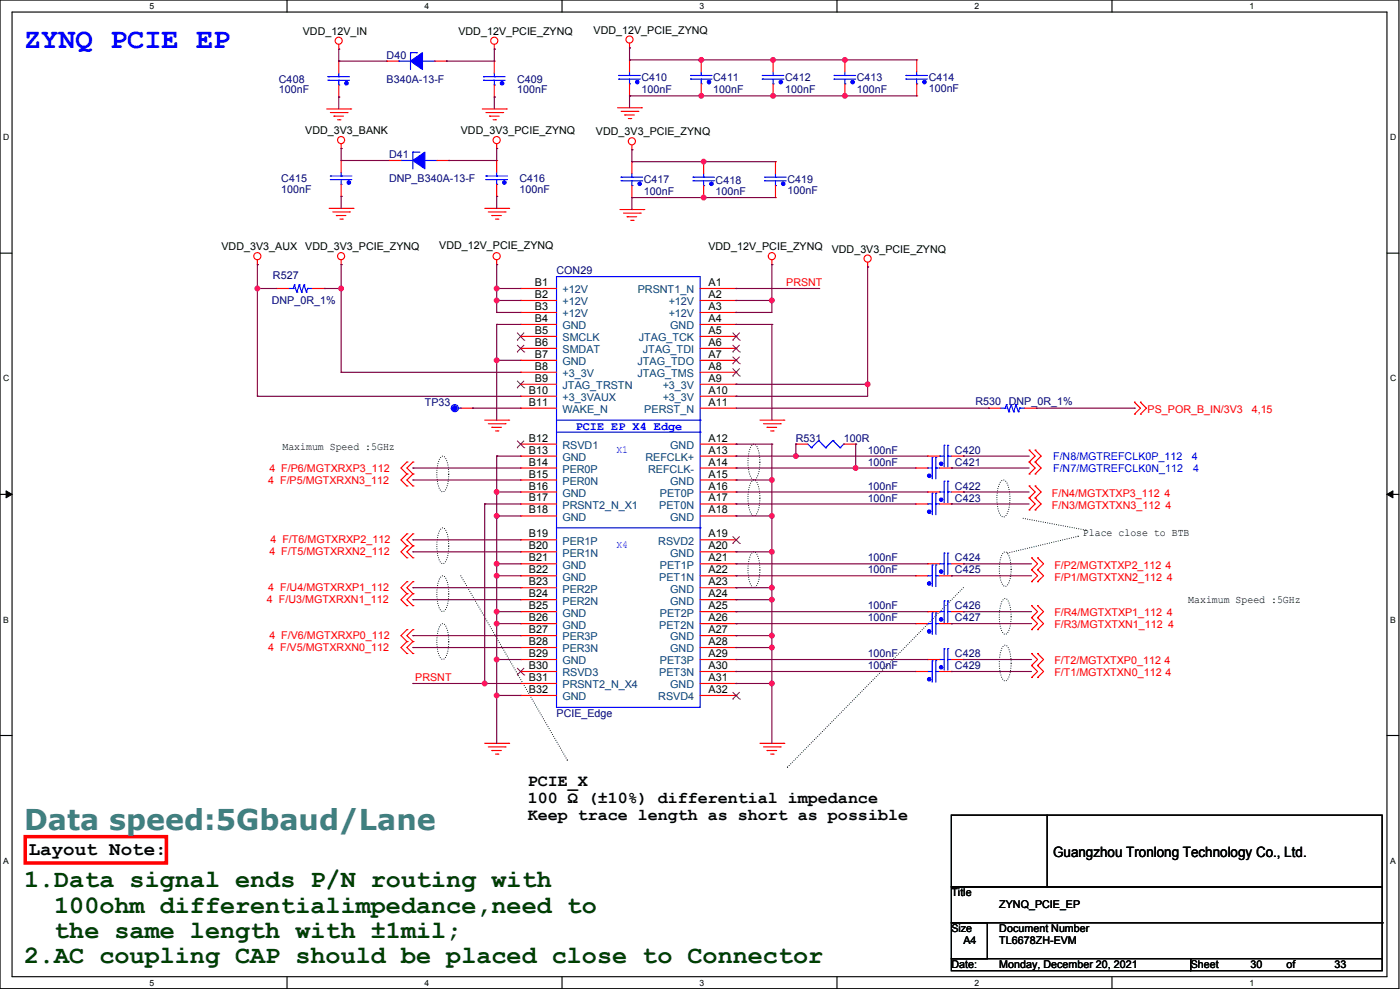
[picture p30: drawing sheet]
<svg xmlns="http://www.w3.org/2000/svg" width="841mm" height="594mm" viewBox="0 0 841 594" stroke-linecap="round" stroke-linejoin="round" font-family="sans-serif">
<defs><g id="words">
<text font-size="17.2" fill="#00f" x="14" y="29">ZYNQ PCIE EP</text>
<text font-size="17.2" fill="#408080" x="14" y="498">Data speed:5Gbaud/Lane</text>
<g font-size="15.1" fill="#004000">
<text x="14" y="533">1.Data signal ends P/N routing with</text>
<text x="33" y="548">100ohm differentialimpedance,need to</text>
<text x="33" y="563">the same length with ±1mil;</text>
<text x="14" y="578">2.AC coupling CAP should be placed close to Connector</text>
</g>
<text font-size="11.5" x="17" y="513">Layout Note:</text>
<g font-size="10">
<text x="317" y="472">PCIE_X</text>
<text x="317" y="482">100 Ω (±10%) differential impedance</text>
<text x="317" y="492">Keep trace length as short as possible</text>
</g>
<text font-size="8.6" x="633" y="515">Guangzhou Tronlong Technology Co., Ltd.</text>
<text font-size="7.2" fill="#00f" x="346" y="258">PCIE EP X4 Edge</text>
<g font-size="6.5">
<text x="321" y="172">B1</text>
<text x="426" y="172">A1</text>
<text x="321" y="179">B2</text>
<text x="426" y="179">A2</text>
<text x="321" y="186">B3</text>
<text x="426" y="186">A3</text>
<text x="321" y="193">B4</text>
<text x="426" y="193">A4</text>
<text x="321" y="201">B5</text>
<text x="426" y="201">A5</text>
<text x="321" y="208">B6</text>
<text x="426" y="208">A6</text>
<text x="321" y="215">B7</text>
<text x="426" y="215">A7</text>
<text x="321" y="222">B8</text>
<text x="426" y="222">A8</text>
<text x="321" y="229">B9</text>
<text x="426" y="229">A9</text>
<text x="318" y="237">B10</text>
<text x="426" y="237">A10</text>
<text x="318" y="244">B11</text>
<text x="426" y="244">A11</text>
<text x="318" y="265">B12</text>
<text x="426" y="265">A12</text>
<text x="318" y="272">B13</text>
<text x="426" y="272">A13</text>
<text x="318" y="280">B14</text>
<text x="426" y="280">A14</text>
<text x="318" y="287">B15</text>
<text x="426" y="287">A15</text>
<text x="318" y="294">B16</text>
<text x="426" y="294">A16</text>
<text x="318" y="301">B17</text>
<text x="426" y="301">A17</text>
<text x="318" y="308">B18</text>
<text x="426" y="308">A18</text>
<text x="318" y="323">B19</text>
<text x="426" y="323">A19</text>
<text x="318" y="330">B20</text>
<text x="426" y="330">A20</text>
<text x="318" y="337">B21</text>
<text x="426" y="337">A21</text>
<text x="318" y="344">B22</text>
<text x="426" y="344">A22</text>
<text x="318" y="351">B23</text>
<text x="426" y="351">A23</text>
<text x="318" y="359">B24</text>
<text x="426" y="359">A24</text>
<text x="318" y="366">B25</text>
<text x="426" y="366">A25</text>
<text x="318" y="373">B26</text>
<text x="426" y="373">A26</text>
<text x="318" y="380">B27</text>
<text x="426" y="380">A27</text>
<text x="318" y="387">B28</text>
<text x="426" y="387">A28</text>
<text x="318" y="395">B29</text>
<text x="426" y="395">A29</text>
<text x="318" y="402">B30</text>
<text x="426" y="402">A30</text>
<text x="318" y="409">B31</text>
<text x="426" y="409">A31</text>
<text x="318" y="416">B32</text>
<text x="426" y="416">A32</text>
</g>
<g font-size="6.5" fill="#004080">
<text x="338" y="176">+12V</text>
<text x="383" y="176">PRSNT1_N</text>
<text x="338" y="183">+12V</text>
<text x="402" y="183">+12V</text>
<text x="338" y="191">+12V</text>
<text x="402" y="191">+12V</text>
<text x="338" y="198">GND</text>
<text x="403" y="198">GND</text>
<text x="338" y="205">SMCLK</text>
<text x="384" y="205">JTAG_TCK</text>
<text x="338" y="212">SMDAT</text>
<text x="386" y="212">JTAG_TDI</text>
<text x="338" y="219">GND</text>
<text x="383" y="219">JTAG_TDO</text>
<text x="338" y="227">+3_3V</text>
<text x="383" y="227">JTAG_TMS</text>
<text x="338" y="234">JTAG_TRSTN</text>
<text x="398" y="234">+3_3V</text>
<text x="338" y="241">+3_3VAUX</text>
<text x="398" y="241">+3_3V</text>
<text x="338" y="248">WAKE_N</text>
<text x="387" y="248">PERST_N</text>
<text x="338" y="270">RSVD1</text>
<text x="403" y="270">GND</text>
<text x="338" y="277">GND</text>
<text x="388" y="277">REFCLK+</text>
<text x="338" y="284">PER0P</text>
<text x="389" y="284">REFCLK-</text>
<text x="338" y="291">PER0N</text>
<text x="403" y="291">GND</text>
<text x="338" y="298">GND</text>
<text x="396" y="298">PET0P</text>
<text x="338" y="306">PRSNT2_N_X1</text>
<text x="396" y="306">PET0N</text>
<text x="338" y="313">GND</text>
<text x="403" y="313">GND</text>
<text x="338" y="327">PER1P</text>
<text x="395" y="327">RSVD2</text>
<text x="338" y="334">PER1N</text>
<text x="403" y="334">GND</text>
<text x="338" y="342">GND</text>
<text x="396" y="342">PET1P</text>
<text x="338" y="349">GND</text>
<text x="396" y="349">PET1N</text>
<text x="338" y="356">PER2P</text>
<text x="403" y="356">GND</text>
<text x="338" y="363">PER2N</text>
<text x="403" y="363">GND</text>
<text x="338" y="370">GND</text>
<text x="396" y="370">PET2P</text>
<text x="338" y="377">GND</text>
<text x="396" y="377">PET2N</text>
<text x="338" y="385">PER3P</text>
<text x="403" y="385">GND</text>
<text x="338" y="392">PER3N</text>
<text x="403" y="392">GND</text>
<text x="338" y="399">GND</text>
<text x="396" y="399">PET3P</text>
<text x="338" y="406">RSVD3</text>
<text x="396" y="406">PET3N</text>
<text x="338" y="413">PRSNT2_N_X4</text>
<text x="403" y="413">GND</text>
<text x="338" y="421">GND</text>
<text x="395" y="421">RSVD4</text>
</g>
<g font-size="6.4">
<text x="182" y="21">VDD_12V_IN</text>
<text x="275" y="21">VDD_12V_PCIE_ZYNQ</text>
<text x="357" y="20">VDD_12V_PCIE_ZYNQ</text>
<text x="183" y="81">VDD_3V3_BANK</text>
<text x="277" y="81">VDD_3V3_PCIE_ZYNQ</text>
<text x="358" y="81">VDD_3V3_PCIE_ZYNQ</text>
<text x="264" y="150">VDD_12V_PCIE_ZYNQ</text>
<text x="133" y="150">VDD_3V3_AUX</text>
<text x="183" y="150">VDD_3V3_PCIE_ZYNQ</text>
<text x="426" y="150">VDD_12V_PCIE_ZYNQ</text>
<text x="500" y="152">VDD_3V3_PCIE_ZYNQ</text>
<text x="170" y="270">Maximum Speed :5GHz</text>
<text x="651" y="322">Place close to BTB</text>
<text x="714" y="362">Maximum Speed :5GHz</text>
<text x="572" y="538">Title</text>
<text x="600" y="546">ZYNQ_PCIE_EP</text>
<text x="572" y="560">Size</text>
<text x="600" y="560">Document Number</text>
<text x="579" y="567">A4</text>
<text x="600" y="567">TL6678ZH-EVM</text>
<text x="572" y="582">Date:</text>
<text x="600" y="582">Monday, December 20, 2021</text>
<text x="715" y="582">Sheet</text>
<text x="751" y="582">30</text>
<text x="773" y="582">of</text>
<text x="802" y="582">33</text>
</g>
<g font-size="6.4" fill="#000080">
<text x="232" y="35">D40</text>
<text x="168" y="50">C408</text>
<text x="232" y="50">B340A-13-F</text>
<text x="311" y="50">C409</text>
<text x="385" y="49">C410</text>
<text x="428" y="49">C411</text>
<text x="472" y="49">C412</text>
<text x="515" y="49">C413</text>
<text x="558" y="49">C414</text>
<text x="168" y="56">100nF</text>
<text x="311" y="56">100nF</text>
<text x="385" y="56">100nF</text>
<text x="428" y="56">100nF</text>
<text x="472" y="56">100nF</text>
<text x="515" y="56">100nF</text>
<text x="558" y="55">100nF</text>
<text x="234" y="95">D41</text>
<text x="169" y="109">C415</text>
<text x="234" y="109">DNP_B340A-13-F</text>
<text x="312" y="109">C416</text>
<text x="387" y="110">C417</text>
<text x="430" y="111">C418</text>
<text x="473" y="110">C419</text>
<text x="169" y="116">100nF</text>
<text x="312" y="116">100nF</text>
<text x="387" y="117">100nF</text>
<text x="430" y="117">100nF</text>
<text x="473" y="117">100nF</text>
<text x="164" y="168">R527</text>
<text x="334" y="165">CON29</text>
<text x="163" y="183">DNP_0R_1%</text>
<text x="255" y="244">TP33</text>
<text x="586" y="243">R530</text>
<text x="606" y="243">DNP_0R_1%</text>
<text x="478" y="265">R531</text>
<text x="507" y="265">100R</text>
<text x="521" y="272">100nF</text>
<text x="574" y="272">C420</text>
<text x="521" y="280">100nF</text>
<text x="574" y="280">C421</text>
<text x="521" y="294">100nF</text>
<text x="574" y="294">C422</text>
<text x="521" y="301">100nF</text>
<text x="574" y="301">C423</text>
<text x="521" y="337">100nF</text>
<text x="574" y="337">C424</text>
<text x="521" y="344">100nF</text>
<text x="574" y="344">C425</text>
<text x="521" y="366">100nF</text>
<text x="574" y="366">C426</text>
<text x="521" y="373">100nF</text>
<text x="574" y="373">C427</text>
<text x="521" y="395">100nF</text>
<text x="574" y="395">C428</text>
<text x="521" y="402">100nF</text>
<text x="574" y="402">C429</text>
<text x="334" y="431">PCIE_Edge</text>
</g>
<g font-size="6.4" fill="#f00">
<text x="472" y="172">PRSNT</text>
<text x="689" y="248">PS_POR_B_IN/3V3</text>
<text x="752" y="248">4,15</text>
<text x="162" y="283">4 F/P6/MGTXRXP3_112</text>
<text x="161" y="290">4 F/P5/MGTXRXN3_112</text>
<text x="632" y="298">F/N4/MGTXTXP3_112</text>
<text x="699" y="298">4</text>
<text x="632" y="306">F/N3/MGTXTXN3_112</text>
<text x="700" y="306">4</text>
<text x="163" y="326">4 F/T6/MGTXRXP2_112</text>
<text x="162" y="334">4 F/T5/MGTXRXN2_112</text>
<text x="633" y="342">F/P2/MGTXTXP2_112</text>
<text x="700" y="342">4</text>
<text x="633" y="349">F/P1/MGTXTXN2_112</text>
<text x="701" y="349">4</text>
<text x="161" y="355">4 F/U4/MGTXRXP1_112</text>
<text x="160" y="362">4 F/U3/MGTXRXN1_112</text>
<text x="633" y="370">F/R4/MGTXTXP1_112</text>
<text x="701" y="370">4</text>
<text x="633" y="377">F/R3/MGTXTXN1_112</text>
<text x="702" y="377">4</text>
<text x="162" y="384">4 F/V6/MGTXRXP0_112</text>
<text x="161" y="391">4 F/V5/MGTXRXN0_112</text>
<text x="633" y="399">F/T2/MGTXTXP0_112</text>
<text x="699" y="399">4</text>
<text x="633" y="406">F/T1/MGTXTXN0_112</text>
<text x="700" y="406">4</text>
<text x="249" y="409">PRSNT</text>
</g>
<g font-size="6.4" fill="#00f">
<text x="370" y="272">X1</text>
<text x="633" y="276">F/N8/MGTREFCLK0P_112</text>
<text x="716" y="276">4</text>
<text x="633" y="283">F/N7/MGTREFCLK0N_112</text>
<text x="717" y="283">4</text>
<text x="370" y="329">X4</text>
</g>
<g font-size="5.2">
<text x="90" y="5">5</text>
<text x="255" y="5">4</text>
<text x="420" y="5">3</text>
<text x="585" y="5">2</text>
<text x="751" y="5">1</text>
<text x="2" y="84">D</text>
<text x="835" y="84">D</text>
<text x="2" y="229">C</text>
<text x="835" y="229">C</text>
<text x="2" y="374">B</text>
<text x="835" y="374">B</text>
<text x="2" y="519">A</text>
<text x="835" y="519">A</text>
<text x="90" y="592">5</text>
<text x="255" y="592">4</text>
<text x="420" y="592">3</text>
<text x="585" y="592">2</text>
<text x="751" y="592">1</text>
</g>
</g></defs>
<path d="M0 0h840v594h-840zM7 7h826v580h-826z" fill="none" stroke="#000" stroke-width=".68"/>
<g fill="#fff">
<path d="M90 1h3v6h-3z"/>
<path d="M90 587h3v6h-3z"/>
</g>
<path d="M172 0v7M172 587v7" fill="none" stroke="#000" stroke-width=".68"/>
<g fill="#fff">
<path d="M255 1h3v6h-3z"/>
<path d="M255 587h3v6h-3z"/>
</g>
<path d="M338 0v7M338 587v7" fill="none" stroke="#000" stroke-width=".68"/>
<g fill="#fff">
<path d="M420 1h3v6h-3z"/>
<path d="M420 587h3v6h-3z"/>
</g>
<path d="M503 0v7M503 587v7" fill="none" stroke="#000" stroke-width=".68"/>
<g fill="#fff">
<path d="M585 1h3v6h-3z"/>
<path d="M585 587h3v6h-3z"/>
</g>
<path d="M668 0v7M668 587v7" fill="none" stroke="#000" stroke-width=".68"/>
<g fill="#fff">
<path d="M751 1h2v6h-2z"/>
<path d="M751 587h2v6h-2z"/>
<path d="M2 80h4v5h-4z"/>
<path d="M835 80h4v5h-4z"/>
<path d="M2 224h4v6h-4z"/>
<path d="M835 224h4v6h-4z"/>
</g>
<path d="M0 152h7M833 152h7" fill="none" stroke="#000" stroke-width=".68"/>
<g fill="#fff">
<path d="M2 369h3v6h-3z"/>
<path d="M835 369h3v6h-3z"/>
</g>
<path d="M0 297h7M833 297h7" fill="none" stroke="#000" stroke-width=".68"/>
<path d="M4 295l3 2-3 2zM833 297l4-2v4z" fill="#000" stroke="#000" stroke-width=".6"/>
<g fill="#fff">
<path d="M2 514h3v6h-3z"/>
<path d="M835 514h3v6h-3z"/>
</g>
<path d="M0 442h7M833 442h7" fill="none" stroke="#000" stroke-width=".68"/>
<g fill="none" stroke="#000" stroke-width=".68" stroke-dasharray="0 1.4">
<path d="M265 274a4 4 0 0 1 4 5l1 4a16 16 0 0 1-3 12 4 4 0 0 1-4-4l-1-5a18 18 0 0 1 3-12zM452 267a4 4 0 0 1 4 5v4a16 16 0 0 1-3 12 4 4 0 0 1-3-5l-1-4a18 18 0 0 1 3-12zM452 289v-1a4 4 0 0 1 4 5v4a16 16 0 0 1-3 13 4 4 0 0 1-3-5l-1-4a18 18 0 0 1 3-12zM601 289a2.2 2.2 0 0 1 3 0 2.2 2.2 0 0 1 1 2 23 23 0 0 1-1 19 2.8 2.8 0 0 1-4-3l-1-5v-4a16 16 0 0 1 2-9zM265 317a4 4 0 0 1 4 5l1 4a16 16 0 0 1-3 12 4 4 0 0 1-4-4l-1-5a18 18 0 0 1 3-12zM615 311l38 7M452 332a4 4 0 0 1 4 4v5a16 16 0 0 1-3 12 4 4 0 0 1-3-5l-1-4a18 18 0 0 1 3-12zM603 332a4 4 0 0 1 4 4v4a15 15 0 0 1-3 12 4 4 0 0 1-3-5l-1-4a17 17 0 0 1 3-11zM605 332l43-10M265 346a4 4 0 0 1 4 5l1 4a16 16 0 0 1-3 12 4 4 0 0 1-4-5l-1-4a18 18 0 0 1 3-12zM277 346l64 111M579 353l-106 108"/>
<path d="M603 360a4 4 0 0 1 4 4v5a16 16 0 0 1-3 12 4 4 0 0 1-3-5l-1-4a18 18 0 0 1 3-12zM265 375a4 4 0 0 1 4 4l1 5a16 16 0 0 1-3 12 4 4 0 0 1-4-5l-1-4a18 18 0 0 1 3-12zM603 388a4 4 0 0 1 4 4v5a16 16 0 0 1-3 12 4 4 0 0 1-3-5l-1-4a18 18 0 0 1 3-12z"/>
</g>
<g fill="#000" stroke-dasharray="0 1.4">
<circle cx="653" cy="318" r=".3"/>
<circle cx="648" cy="322" r=".3"/>
<circle cx="341" cy="457" r=".3"/>
<circle cx="473" cy="461" r=".3"/>
</g>
<path d="M15 502h85v16h-85z" fill="none" stroke="#f00" stroke-width="2.1"/>
<path d="M291 125h15" fill="none" stroke="#f00" stroke-width=".68"/>
<circle cx="306" cy="125" r=".3" fill="#f00"/>
<path d="M293 127h10" fill="none" stroke="#f00" stroke-width=".68"/>
<circle cx="303" cy="127" r=".3" fill="#f00"/>
<path d="M295 129h6" fill="none" stroke="#f00" stroke-width=".68"/>
<circle cx="295" cy="129" r=".3" fill="#f00"/>
<path d="M298 132h1" fill="none" stroke="#f00" stroke-width=".68"/>
<circle cx="299" cy="132" r=".3" fill="#f00"/>
<path d="M198 125h14" fill="none" stroke="#f00" stroke-width=".68"/>
<circle cx="212" cy="125" r=".3" fill="#f00"/>
<path d="M200 127h10" fill="none" stroke="#f00" stroke-width=".68"/>
<circle cx="210" cy="127" r=".3" fill="#f00"/>
<path d="M202 129h6" fill="none" stroke="#f00" stroke-width=".68"/>
<circle cx="202" cy="129" r=".3" fill="#f00"/>
<path d="M204 132h2" fill="none" stroke="#f00" stroke-width=".68"/>
<circle cx="206" cy="132" r=".3" fill="#f00"/>
<path d="M196 65h15" fill="none" stroke="#f00" stroke-width=".68"/>
<circle cx="211" cy="65" r=".3" fill="#f00"/>
<path d="M198 68h10" fill="none" stroke="#f00" stroke-width=".68"/>
<circle cx="208" cy="68" r=".3" fill="#f00"/>
<path d="M201 70h5" fill="none" stroke="#f00" stroke-width=".68"/>
<circle cx="201" cy="70" r=".3" fill="#f00"/>
<path d="M203 72h1" fill="none" stroke="#f00" stroke-width=".68"/>
<circle cx="204" cy="72" r=".3" fill="#f00"/>
<path d="M290 65h14" fill="none" stroke="#f00" stroke-width=".68"/>
<circle cx="304" cy="65" r=".3" fill="#f00"/>
<path d="M292 68h10" fill="none" stroke="#f00" stroke-width=".68"/>
<circle cx="302" cy="68" r=".3" fill="#f00"/>
<path d="M294 70h6" fill="none" stroke="#f00" stroke-width=".68"/>
<circle cx="294" cy="70" r=".3" fill="#f00"/>
<path d="M296 72h2" fill="none" stroke="#f00" stroke-width=".68"/>
<circle cx="298" cy="72" r=".3" fill="#f00"/>
<path d="M372 126h15" fill="none" stroke="#f00" stroke-width=".68"/>
<circle cx="387" cy="126" r=".3" fill="#f00"/>
<path d="M375 128h10" fill="none" stroke="#f00" stroke-width=".68"/>
<circle cx="385" cy="128" r=".3" fill="#f00"/>
<path d="M377 130h5" fill="none" stroke="#f00" stroke-width=".68"/>
<circle cx="377" cy="130" r=".3" fill="#f00"/>
<path d="M379 132h1" fill="none" stroke="#f00" stroke-width=".68"/>
<circle cx="380" cy="132" r=".3" fill="#f00"/>
<path d="M371 65h14" fill="none" stroke="#f00" stroke-width=".68"/>
<circle cx="385" cy="65" r=".3" fill="#f00"/>
<path d="M373 67h10" fill="none" stroke="#f00" stroke-width=".68"/>
<circle cx="383" cy="67" r=".3" fill="#f00"/>
<path d="M375 69h6" fill="none" stroke="#f00" stroke-width=".68"/>
<circle cx="375" cy="69" r=".3" fill="#f00"/>
<path d="M377 71h2" fill="none" stroke="#f00" stroke-width=".68"/>
<circle cx="379" cy="71" r=".3" fill="#f00"/>
<path d="M457 252h14" fill="none" stroke="#f00" stroke-width=".68"/>
<circle cx="471" cy="252" r=".3" fill="#f00"/>
<path d="M459 255h10" fill="none" stroke="#f00" stroke-width=".68"/>
<circle cx="469" cy="255" r=".3" fill="#f00"/>
<path d="M461 257h6" fill="none" stroke="#f00" stroke-width=".68"/>
<circle cx="461" cy="257" r=".3" fill="#f00"/>
<path d="M463 259h1" fill="none" stroke="#f00" stroke-width=".68"/>
<circle cx="464" cy="259" r=".3" fill="#f00"/>
<path d="M457 446h14" fill="none" stroke="#f00" stroke-width=".68"/>
<circle cx="471" cy="446" r=".3" fill="#f00"/>
<path d="M459 449h10" fill="none" stroke="#f00" stroke-width=".68"/>
<circle cx="469" cy="449" r=".3" fill="#f00"/>
<path d="M461 451h6" fill="none" stroke="#f00" stroke-width=".68"/>
<circle cx="461" cy="451" r=".3" fill="#f00"/>
<path d="M463 453h1" fill="none" stroke="#f00" stroke-width=".68"/>
<circle cx="464" cy="453" r=".3" fill="#f00"/>
<path d="M291 446h15" fill="none" stroke="#f00" stroke-width=".68"/>
<circle cx="306" cy="446" r=".3" fill="#f00"/>
<path d="M293 449h10" fill="none" stroke="#f00" stroke-width=".68"/>
<circle cx="303" cy="449" r=".3" fill="#f00"/>
<path d="M295 451h6" fill="none" stroke="#f00" stroke-width=".68"/>
<circle cx="295" cy="451" r=".3" fill="#f00"/>
<path d="M298 453h1" fill="none" stroke="#f00" stroke-width=".68"/>
<circle cx="299" cy="453" r=".3" fill="#f00"/>
<path d="M291 252h15" fill="none" stroke="#f00" stroke-width=".68"/>
<circle cx="306" cy="252" r=".3" fill="#f00"/>
<path d="M293 255h10" fill="none" stroke="#f00" stroke-width=".68"/>
<circle cx="303" cy="255" r=".3" fill="#f00"/>
<path d="M295 257h6" fill="none" stroke="#f00" stroke-width=".68"/>
<circle cx="295" cy="257" r=".3" fill="#f00"/>
<path d="M298 259h1" fill="none" stroke="#f00" stroke-width=".68"/>
<circle cx="299" cy="259" r=".3" fill="#f00"/>
<path d="M380 87v3" fill="none" stroke="#f00" stroke-width=".68"/>
<circle cx="380" cy="90" r=".3" fill="#f00"/>
<g fill="none" stroke="#f00" stroke-width=".68">
<path d="M297 27v3"/>
<circle cx="380" cy="85" r="2.1"/>
</g>
<circle cx="297" cy="30" r=".3" fill="#f00"/>
<g fill="none" stroke="#f00" stroke-width=".68">
<path d="M203 27v3"/>
<circle cx="297" cy="24" r="2.1"/>
</g>
<circle cx="203" cy="30" r=".3" fill="#f00"/>
<g fill="none" stroke="#f00" stroke-width=".68">
<path d="M298 86v3"/>
<circle cx="203" cy="24" r="2.1"/>
</g>
<circle cx="298" cy="89" r=".3" fill="#f00"/>
<g fill="none" stroke="#f00" stroke-width=".68">
<path d="M521 157v3"/>
<circle cx="298" cy="84" r="2.1"/>
</g>
<circle cx="521" cy="160" r=".3" fill="#f00"/>
<g fill="none" stroke="#f00" stroke-width=".68">
<path d="M205 86v3"/>
<circle cx="521" cy="155" r="2.1"/>
</g>
<circle cx="205" cy="89" r=".3" fill="#f00"/>
<g fill="none" stroke="#f00" stroke-width=".68">
<path d="M298 156v3"/>
<circle cx="205" cy="84" r="2.1"/>
</g>
<circle cx="298" cy="159" r=".3" fill="#f00"/>
<g fill="none" stroke="#f00" stroke-width=".68">
<path d="M378 26v3"/>
<circle cx="298" cy="154" r="2.1"/>
</g>
<circle cx="378" cy="29" r=".3" fill="#f00"/>
<g fill="none" stroke="#f00" stroke-width=".68">
<path d="M205 156v3"/>
<circle cx="378" cy="24" r="2.1"/>
</g>
<circle cx="205" cy="159" r=".3" fill="#f00"/>
<g fill="none" stroke="#f00" stroke-width=".68">
<path d="M464 156v3"/>
<circle cx="205" cy="154" r="2.1"/>
</g>
<circle cx="464" cy="159" r=".3" fill="#f00"/>
<g fill="none" stroke="#f00" stroke-width=".68">
<path d="M155 156v3"/>
<circle cx="464" cy="154" r="2.1"/>
</g>
<circle cx="155" cy="159" r=".3" fill="#f00"/>
<g fill="none" stroke="#f00" stroke-width=".68">
<path d="M244 378l-3 4"/>
<circle cx="155" cy="154" r="2.1"/>
</g>
<circle cx="244" cy="378" r=".3" fill="#f00"/>
<path d="M241 382l3 3" fill="none" stroke="#f00" stroke-width=".68"/>
<circle cx="244" cy="385" r=".3" fill="#f00"/>
<path d="M248 378l-4 4" fill="none" stroke="#f00" stroke-width=".68"/>
<circle cx="248" cy="378" r=".3" fill="#f00"/>
<path d="M244 382l4 3" fill="none" stroke="#f00" stroke-width=".68"/>
<circle cx="248" cy="385" r=".3" fill="#f00"/>
<path d="M244 385l-3 4" fill="none" stroke="#f00" stroke-width=".68"/>
<circle cx="244" cy="385" r=".3" fill="#f00"/>
<path d="M241 389l3 4" fill="none" stroke="#f00" stroke-width=".68"/>
<circle cx="244" cy="393" r=".3" fill="#f00"/>
<path d="M248 385l-4 4" fill="none" stroke="#f00" stroke-width=".68"/>
<circle cx="248" cy="385" r=".3" fill="#f00"/>
<path d="M244 389l4 4" fill="none" stroke="#f00" stroke-width=".68"/>
<circle cx="248" cy="393" r=".3" fill="#f00"/>
<path d="M244 349l-3 4" fill="none" stroke="#f00" stroke-width=".68"/>
<circle cx="244" cy="349" r=".3" fill="#f00"/>
<path d="M241 353l3 4" fill="none" stroke="#f00" stroke-width=".68"/>
<circle cx="244" cy="357" r=".3" fill="#f00"/>
<path d="M248 349l-4 4" fill="none" stroke="#f00" stroke-width=".68"/>
<circle cx="248" cy="349" r=".3" fill="#f00"/>
<path d="M244 353l4 4" fill="none" stroke="#f00" stroke-width=".68"/>
<circle cx="248" cy="357" r=".3" fill="#f00"/>
<path d="M244 357l-3 3" fill="none" stroke="#f00" stroke-width=".68"/>
<circle cx="244" cy="357" r=".3" fill="#f00"/>
<path d="M241 360l3 4" fill="none" stroke="#f00" stroke-width=".68"/>
<circle cx="244" cy="364" r=".3" fill="#f00"/>
<path d="M248 357l-4 3" fill="none" stroke="#f00" stroke-width=".68"/>
<circle cx="248" cy="357" r=".3" fill="#f00"/>
<path d="M244 360l4 4" fill="none" stroke="#f00" stroke-width=".68"/>
<circle cx="248" cy="364" r=".3" fill="#f00"/>
<path d="M244 321l-3 3" fill="none" stroke="#f00" stroke-width=".68"/>
<circle cx="244" cy="321" r=".3" fill="#f00"/>
<path d="M241 324l3 4" fill="none" stroke="#f00" stroke-width=".68"/>
<circle cx="244" cy="328" r=".3" fill="#f00"/>
<path d="M248 321l-4 3" fill="none" stroke="#f00" stroke-width=".68"/>
<circle cx="248" cy="321" r=".3" fill="#f00"/>
<path d="M244 324l4 4" fill="none" stroke="#f00" stroke-width=".68"/>
<circle cx="248" cy="328" r=".3" fill="#f00"/>
<path d="M244 328l-3 3" fill="none" stroke="#f00" stroke-width=".68"/>
<circle cx="244" cy="328" r=".3" fill="#f00"/>
<path d="M241 331l3 4" fill="none" stroke="#f00" stroke-width=".68"/>
<circle cx="244" cy="335" r=".3" fill="#f00"/>
<path d="M248 328l-4 3" fill="none" stroke="#f00" stroke-width=".68"/>
<circle cx="248" cy="328" r=".3" fill="#f00"/>
<path d="M244 331l4 4" fill="none" stroke="#f00" stroke-width=".68"/>
<circle cx="248" cy="335" r=".3" fill="#f00"/>
<path d="M244 277l-3 4" fill="none" stroke="#f00" stroke-width=".68"/>
<circle cx="244" cy="277" r=".3" fill="#f00"/>
<path d="M241 281l3 4" fill="none" stroke="#f00" stroke-width=".68"/>
<circle cx="244" cy="285" r=".3" fill="#f00"/>
<path d="M248 277l-4 4" fill="none" stroke="#f00" stroke-width=".68"/>
<circle cx="248" cy="277" r=".3" fill="#f00"/>
<path d="M244 281l4 4" fill="none" stroke="#f00" stroke-width=".68"/>
<circle cx="248" cy="285" r=".3" fill="#f00"/>
<path d="M244 285l-3 3" fill="none" stroke="#f00" stroke-width=".68"/>
<circle cx="244" cy="285" r=".3" fill="#f00"/>
<path d="M241 288l3 4" fill="none" stroke="#f00" stroke-width=".68"/>
<circle cx="244" cy="292" r=".3" fill="#f00"/>
<path d="M248 285l-4 3" fill="none" stroke="#f00" stroke-width=".68"/>
<circle cx="248" cy="285" r=".3" fill="#f00"/>
<path d="M244 288l4 4" fill="none" stroke="#f00" stroke-width=".68"/>
<circle cx="248" cy="292" r=".3" fill="#f00"/>
<path d="M623 364l4 3" fill="none" stroke="#f00" stroke-width=".68"/>
<circle cx="623" cy="364" r=".3" fill="#f00"/>
<path d="M627 367l-4 4" fill="none" stroke="#f00" stroke-width=".68"/>
<circle cx="623" cy="371" r=".3" fill="#f00"/>
<path d="M620 364l3 3" fill="none" stroke="#f00" stroke-width=".68"/>
<circle cx="620" cy="364" r=".3" fill="#f00"/>
<path d="M623 367l-3 4" fill="none" stroke="#f00" stroke-width=".68"/>
<circle cx="620" cy="371" r=".3" fill="#f00"/>
<path d="M623 371l4 4" fill="none" stroke="#f00" stroke-width=".68"/>
<circle cx="623" cy="371" r=".3" fill="#f00"/>
<path d="M627 375l-4 3" fill="none" stroke="#f00" stroke-width=".68"/>
<circle cx="623" cy="378" r=".3" fill="#f00"/>
<path d="M620 371l3 4" fill="none" stroke="#f00" stroke-width=".68"/>
<circle cx="620" cy="371" r=".3" fill="#f00"/>
<path d="M623 375l-3 3" fill="none" stroke="#f00" stroke-width=".68"/>
<circle cx="620" cy="378" r=".3" fill="#f00"/>
<path d="M623 393l4 3" fill="none" stroke="#f00" stroke-width=".68"/>
<circle cx="623" cy="393" r=".3" fill="#f00"/>
<path d="M627 396l-4 4" fill="none" stroke="#f00" stroke-width=".68"/>
<circle cx="623" cy="400" r=".3" fill="#f00"/>
<path d="M620 393l3 3" fill="none" stroke="#f00" stroke-width=".68"/>
<circle cx="620" cy="393" r=".3" fill="#f00"/>
<path d="M623 396l-3 4" fill="none" stroke="#f00" stroke-width=".68"/>
<circle cx="620" cy="400" r=".3" fill="#f00"/>
<path d="M623 400l4 3" fill="none" stroke="#f00" stroke-width=".68"/>
<circle cx="623" cy="400" r=".3" fill="#f00"/>
<path d="M627 403l-4 4" fill="none" stroke="#f00" stroke-width=".68"/>
<circle cx="623" cy="407" r=".3" fill="#f00"/>
<path d="M620 400l3 3" fill="none" stroke="#f00" stroke-width=".68"/>
<circle cx="620" cy="400" r=".3" fill="#f00"/>
<path d="M623 403l-3 4" fill="none" stroke="#f00" stroke-width=".68"/>
<circle cx="620" cy="407" r=".3" fill="#f00"/>
<path d="M623 335l4 4" fill="none" stroke="#f00" stroke-width=".68"/>
<circle cx="623" cy="335" r=".3" fill="#f00"/>
<path d="M627 339l-4 3" fill="none" stroke="#f00" stroke-width=".68"/>
<circle cx="623" cy="342" r=".3" fill="#f00"/>
<path d="M620 335l3 4" fill="none" stroke="#f00" stroke-width=".68"/>
<circle cx="620" cy="335" r=".3" fill="#f00"/>
<path d="M623 339l-3 3" fill="none" stroke="#f00" stroke-width=".68"/>
<circle cx="620" cy="342" r=".3" fill="#f00"/>
<path d="M623 342l4 4" fill="none" stroke="#f00" stroke-width=".68"/>
<circle cx="623" cy="342" r=".3" fill="#f00"/>
<path d="M627 346l-4 3" fill="none" stroke="#f00" stroke-width=".68"/>
<circle cx="623" cy="349" r=".3" fill="#f00"/>
<path d="M620 342l3 4" fill="none" stroke="#f00" stroke-width=".68"/>
<circle cx="620" cy="342" r=".3" fill="#f00"/>
<path d="M623 346l-3 3" fill="none" stroke="#f00" stroke-width=".68"/>
<circle cx="620" cy="349" r=".3" fill="#f00"/>
<path d="M622 292l3 3" fill="none" stroke="#f00" stroke-width=".68"/>
<circle cx="622" cy="292" r=".3" fill="#f00"/>
<path d="M625 295l-3 4" fill="none" stroke="#f00" stroke-width=".68"/>
<circle cx="622" cy="299" r=".3" fill="#f00"/>
<path d="M618 292l4 3" fill="none" stroke="#f00" stroke-width=".68"/>
<circle cx="618" cy="292" r=".3" fill="#f00"/>
<path d="M622 295l-4 4" fill="none" stroke="#f00" stroke-width=".68"/>
<circle cx="618" cy="299" r=".3" fill="#f00"/>
<path d="M622 299l3 4" fill="none" stroke="#f00" stroke-width=".68"/>
<circle cx="622" cy="299" r=".3" fill="#f00"/>
<path d="M625 303l-3 3" fill="none" stroke="#f00" stroke-width=".68"/>
<circle cx="622" cy="306" r=".3" fill="#f00"/>
<path d="M618 299l4 4" fill="none" stroke="#f00" stroke-width=".68"/>
<circle cx="618" cy="299" r=".3" fill="#f00"/>
<path d="M622 303l-4 3" fill="none" stroke="#f00" stroke-width=".68"/>
<circle cx="618" cy="306" r=".3" fill="#f00"/>
<path d="M622 270l3 4" fill="none" stroke="#f00" stroke-width=".68"/>
<circle cx="622" cy="270" r=".3" fill="#f00"/>
<path d="M625 274l-3 3" fill="none" stroke="#f00" stroke-width=".68"/>
<circle cx="622" cy="277" r=".3" fill="#f00"/>
<path d="M618 270l4 4" fill="none" stroke="#f00" stroke-width=".68"/>
<circle cx="618" cy="270" r=".3" fill="#f00"/>
<path d="M622 274l-4 3" fill="none" stroke="#f00" stroke-width=".68"/>
<circle cx="618" cy="277" r=".3" fill="#f00"/>
<path d="M622 277l3 4" fill="none" stroke="#f00" stroke-width=".68"/>
<circle cx="622" cy="277" r=".3" fill="#f00"/>
<path d="M625 281l-3 4" fill="none" stroke="#f00" stroke-width=".68"/>
<circle cx="622" cy="285" r=".3" fill="#f00"/>
<path d="M618 277l4 4" fill="none" stroke="#f00" stroke-width=".68"/>
<circle cx="618" cy="277" r=".3" fill="#f00"/>
<path d="M622 281l-4 4" fill="none" stroke="#f00" stroke-width=".68"/>
<circle cx="618" cy="285" r=".3" fill="#f00"/>
<path d="M685 242l4 3" fill="none" stroke="#f00" stroke-width=".68"/>
<circle cx="685" cy="242" r=".3" fill="#f00"/>
<path d="M689 245l-4 4" fill="none" stroke="#f00" stroke-width=".68"/>
<circle cx="685" cy="249" r=".3" fill="#f00"/>
<path d="M681 242l4 3" fill="none" stroke="#f00" stroke-width=".68"/>
<circle cx="681" cy="242" r=".3" fill="#f00"/>
<path d="M685 245l-4 4" fill="none" stroke="#f00" stroke-width=".68"/>
<circle cx="681" cy="249" r=".3" fill="#f00"/>
<path d="M571 490h259v43h-259zM629 490v43M571 533h259v21h-259zM571 554h22v22h-22zM830 554v22M571 576h144v7h-144zM715 576h115v7h-115z" fill="none" stroke="#000" stroke-width=".68"/>
<g fill="#000">
<circle cx="629" cy="533" r=".3"/>
<circle cx="830" cy="554" r=".3"/>
</g>
<path d="M612 245v2" fill="none" stroke="#00f" stroke-width=".68"/>
<circle cx="612" cy="245" r=".3" fill="#00f"/>
<path d="M610 243l2 4" fill="none" stroke="#00f" stroke-width=".68"/>
<circle cx="612" cy="247" r=".3" fill="#00f"/>
<path d="M610 243l-1 4" fill="none" stroke="#00f" stroke-width=".68"/>
<circle cx="610" cy="243" r=".3" fill="#00f"/>
<path d="M607 243l2 4" fill="none" stroke="#00f" stroke-width=".68"/>
<circle cx="609" cy="247" r=".3" fill="#00f"/>
<path d="M607 243l-1 4" fill="none" stroke="#00f" stroke-width=".68"/>
<circle cx="607" cy="243" r=".3" fill="#00f"/>
<path d="M605 243l1 4" fill="none" stroke="#00f" stroke-width=".68"/>
<circle cx="606" cy="247" r=".3" fill="#00f"/>
<path d="M605 243l-1 2" fill="none" stroke="#00f" stroke-width=".68"/>
<circle cx="605" cy="243" r=".3" fill="#00f"/>
<path d="M601 245h3" fill="none" stroke="#00f" stroke-width=".68"/>
<circle cx="604" cy="245" r=".3" fill="#00f"/>
<path d="M612 245h3" fill="none" stroke="#00f" stroke-width=".68"/>
<circle cx="612" cy="245" r=".3" fill="#00f"/>
<path d="M594 245h7" fill="none" stroke="#f00" stroke-width=".68"/>
<circle cx="594" cy="245" r=".3" fill="#f00"/>
<path d="M615 245h8" fill="none" stroke="#f00" stroke-width=".68"/>
<circle cx="623" cy="245" r=".3" fill="#f00"/>
<g fill="none" stroke="#00f" stroke-width=".68">
<path d="M275 245h2"/>
<circle cx="273" cy="245" r="2.1"/>
</g>
<circle cx="273" cy="245" r="1.4" fill="#00f" stroke="#00f" stroke-width=".68"/>
<circle cx="277" cy="245" r=".3" fill="#00f"/>
<path d="M277 245h7" fill="none" stroke="#f00" stroke-width=".68"/>
<circle cx="284" cy="245" r=".3" fill="#f00"/>
<path d="M247 32v10" fill="none" stroke="#00f" stroke-width=".68"/>
<circle cx="247" cy="32" r=".3" fill="#00f"/>
<path d="M239 37h8" fill="none" stroke="#00f" stroke-width=".68"/>
<circle cx="239" cy="37" r=".3" fill="#00f"/>
<path d="M247 32h3" fill="none" stroke="#00f" stroke-width=".68"/>
<circle cx="250" cy="32" r=".3" fill="#00f"/>
<path d="M247 37l7-5v10z" fill-rule="evenodd" fill="#00f" stroke="#00f" stroke-width=".68"/>
<path d="M254 37h7" fill="none" stroke="#00f" stroke-width=".68"/>
<circle cx="261" cy="37" r=".3" fill="#00f"/>
<path d="M232 37h7" fill="none" stroke="#f00" stroke-width=".68"/>
<circle cx="232" cy="37" r=".3" fill="#f00"/>
<path d="M261 37h7" fill="none" stroke="#f00" stroke-width=".68"/>
<circle cx="268" cy="37" r=".3" fill="#f00"/>
<path d="M557 303h3" fill="none" stroke="#00f" stroke-width=".68"/>
<circle cx="557" cy="303" r=".3" fill="#00f"/>
<path d="M562 296v13" fill="none" stroke="#00f" stroke-width=".68"/>
<circle cx="562" cy="296" r=".3" fill="#00f"/>
<path d="M560 296v13" fill="none" stroke="#00f" stroke-width=".68"/>
<circle cx="560" cy="296" r=".3" fill="#00f"/>
<path d="M562 303h2" fill="none" stroke="#00f" stroke-width=".68"/>
<circle cx="562" cy="303" r=".3" fill="#00f"/>
<circle cx="558" cy="307" r="1.1" fill="#00f" stroke="#00f" stroke-width=".68"/>
<path d="M550 303h7" fill="none" stroke="#f00" stroke-width=".68"/>
<circle cx="550" cy="303" r=".3" fill="#f00"/>
<path d="M564 303h7" fill="none" stroke="#f00" stroke-width=".68"/>
<circle cx="571" cy="303" r=".3" fill="#f00"/>
<path d="M248 91v10" fill="none" stroke="#00f" stroke-width=".68"/>
<circle cx="248" cy="91" r=".3" fill="#00f"/>
<path d="M241 96h7" fill="none" stroke="#00f" stroke-width=".68"/>
<circle cx="241" cy="96" r=".3" fill="#00f"/>
<path d="M248 91h4" fill="none" stroke="#00f" stroke-width=".68"/>
<circle cx="252" cy="91" r=".3" fill="#00f"/>
<path d="M248 96l7-5v10z" fill-rule="evenodd" fill="#00f" stroke="#00f" stroke-width=".68"/>
<path d="M255 96h7" fill="none" stroke="#00f" stroke-width=".68"/>
<circle cx="262" cy="96" r=".3" fill="#00f"/>
<path d="M234 96h7" fill="none" stroke="#f00" stroke-width=".68"/>
<circle cx="234" cy="96" r=".3" fill="#f00"/>
<path d="M262 96h8" fill="none" stroke="#f00" stroke-width=".68"/>
<circle cx="270" cy="96" r=".3" fill="#f00"/>
<path d="M564 295h3" fill="none" stroke="#00f" stroke-width=".68"/>
<circle cx="564" cy="295" r=".3" fill="#00f"/>
<path d="M569 289v13" fill="none" stroke="#00f" stroke-width=".68"/>
<circle cx="569" cy="289" r=".3" fill="#00f"/>
<path d="M567 289v13" fill="none" stroke="#00f" stroke-width=".68"/>
<circle cx="567" cy="289" r=".3" fill="#00f"/>
<path d="M569 295h2" fill="none" stroke="#00f" stroke-width=".68"/>
<circle cx="569" cy="295" r=".3" fill="#00f"/>
<circle cx="565" cy="300" r="1" fill="#00f" stroke="#00f" stroke-width=".68"/>
<path d="M557 295h7" fill="none" stroke="#f00" stroke-width=".68"/>
<circle cx="557" cy="295" r=".3" fill="#f00"/>
<path d="M571 295h8" fill="none" stroke="#f00" stroke-width=".68"/>
<circle cx="579" cy="295" r=".3" fill="#f00"/>
<path d="M205 108v3" fill="none" stroke="#00f" stroke-width=".68"/>
<circle cx="205" cy="111" r=".3" fill="#00f"/>
<path d="M198 106h13" fill="none" stroke="#00f" stroke-width=".68"/>
<circle cx="198" cy="106" r=".3" fill="#00f"/>
<path d="M198 108h13" fill="none" stroke="#00f" stroke-width=".68"/>
<circle cx="198" cy="108" r=".3" fill="#00f"/>
<path d="M205 104v2" fill="none" stroke="#00f" stroke-width=".68"/>
<circle cx="205" cy="106" r=".3" fill="#00f"/>
<circle cx="210" cy="110" r="1.1" fill="#00f" stroke="#00f" stroke-width=".68"/>
<path d="M205 111v7" fill="none" stroke="#f00" stroke-width=".68"/>
<circle cx="205" cy="118" r=".3" fill="#f00"/>
<path d="M205 96v8" fill="none" stroke="#f00" stroke-width=".68"/>
<circle cx="205" cy="96" r=".3" fill="#f00"/>
<path d="M378 47v3" fill="none" stroke="#00f" stroke-width=".68"/>
<circle cx="378" cy="50" r=".3" fill="#00f"/>
<path d="M372 45h13" fill="none" stroke="#00f" stroke-width=".68"/>
<circle cx="372" cy="45" r=".3" fill="#00f"/>
<path d="M372 47h13" fill="none" stroke="#00f" stroke-width=".68"/>
<circle cx="372" cy="47" r=".3" fill="#00f"/>
<path d="M378 43v2" fill="none" stroke="#00f" stroke-width=".68"/>
<circle cx="378" cy="45" r=".3" fill="#00f"/>
<circle cx="383" cy="49" r="1.1" fill="#00f" stroke="#00f" stroke-width=".68"/>
<path d="M378 50v8" fill="none" stroke="#f00" stroke-width=".68"/>
<circle cx="378" cy="58" r=".3" fill="#f00"/>
<path d="M378 36v7" fill="none" stroke="#f00" stroke-width=".68"/>
<circle cx="378" cy="36" r=".3" fill="#f00"/>
<path d="M203 48v3" fill="none" stroke="#00f" stroke-width=".68"/>
<circle cx="203" cy="51" r=".3" fill="#00f"/>
<path d="M197 46h13" fill="none" stroke="#00f" stroke-width=".68"/>
<circle cx="197" cy="46" r=".3" fill="#00f"/>
<path d="M197 48h13" fill="none" stroke="#00f" stroke-width=".68"/>
<circle cx="197" cy="48" r=".3" fill="#00f"/>
<path d="M203 44v2" fill="none" stroke="#00f" stroke-width=".68"/>
<circle cx="203" cy="46" r=".3" fill="#00f"/>
<circle cx="208" cy="50" r="1.1" fill="#00f" stroke="#00f" stroke-width=".68"/>
<path d="M203 51v7" fill="none" stroke="#f00" stroke-width=".68"/>
<circle cx="203" cy="58" r=".3" fill="#f00"/>
<path d="M203 37v7" fill="none" stroke="#f00" stroke-width=".68"/>
<circle cx="203" cy="37" r=".3" fill="#f00"/>
<path d="M551 47v3" fill="none" stroke="#00f" stroke-width=".68"/>
<circle cx="551" cy="50" r=".3" fill="#00f"/>
<path d="M544 45h13" fill="none" stroke="#00f" stroke-width=".68"/>
<circle cx="544" cy="45" r=".3" fill="#00f"/>
<path d="M544 47h13" fill="none" stroke="#00f" stroke-width=".68"/>
<circle cx="544" cy="47" r=".3" fill="#00f"/>
<path d="M551 43v2" fill="none" stroke="#00f" stroke-width=".68"/>
<circle cx="551" cy="45" r=".3" fill="#00f"/>
<circle cx="555" cy="49" r="1.1" fill="#00f" stroke="#00f" stroke-width=".68"/>
<path d="M551 50v8" fill="none" stroke="#f00" stroke-width=".68"/>
<circle cx="551" cy="58" r=".3" fill="#f00"/>
<path d="M551 36v7" fill="none" stroke="#f00" stroke-width=".68"/>
<circle cx="551" cy="36" r=".3" fill="#f00"/>
<path d="M298 108v3" fill="none" stroke="#00f" stroke-width=".68"/>
<circle cx="298" cy="111" r=".3" fill="#00f"/>
<path d="M292 106h13" fill="none" stroke="#00f" stroke-width=".68"/>
<circle cx="292" cy="106" r=".3" fill="#00f"/>
<path d="M292 108h13" fill="none" stroke="#00f" stroke-width=".68"/>
<circle cx="292" cy="108" r=".3" fill="#00f"/>
<path d="M298 104v2" fill="none" stroke="#00f" stroke-width=".68"/>
<circle cx="298" cy="106" r=".3" fill="#00f"/>
<circle cx="303" cy="110" r="1.1" fill="#00f" stroke="#00f" stroke-width=".68"/>
<path d="M298 111v7" fill="none" stroke="#f00" stroke-width=".68"/>
<circle cx="298" cy="118" r=".3" fill="#f00"/>
<path d="M298 96v8" fill="none" stroke="#f00" stroke-width=".68"/>
<circle cx="298" cy="96" r=".3" fill="#f00"/>
<path d="M564 339h3" fill="none" stroke="#00f" stroke-width=".68"/>
<circle cx="564" cy="339" r=".3" fill="#00f"/>
<path d="M569 332v13" fill="none" stroke="#00f" stroke-width=".68"/>
<circle cx="569" cy="332" r=".3" fill="#00f"/>
<path d="M567 332v13" fill="none" stroke="#00f" stroke-width=".68"/>
<circle cx="567" cy="332" r=".3" fill="#00f"/>
<path d="M569 339h2" fill="none" stroke="#00f" stroke-width=".68"/>
<circle cx="569" cy="339" r=".3" fill="#00f"/>
<circle cx="565" cy="343" r="1" fill="#00f" stroke="#00f" stroke-width=".68"/>
<path d="M557 339h7" fill="none" stroke="#f00" stroke-width=".68"/>
<circle cx="557" cy="339" r=".3" fill="#f00"/>
<path d="M571 339h8" fill="none" stroke="#f00" stroke-width=".68"/>
<circle cx="579" cy="339" r=".3" fill="#f00"/>
<path d="M185 173l-1 2" fill="none" stroke="#00f" stroke-width=".68"/>
<circle cx="185" cy="173" r=".3" fill="#00f"/>
<path d="M183 171l1 4" fill="none" stroke="#00f" stroke-width=".68"/>
<circle cx="184" cy="175" r=".3" fill="#00f"/>
<path d="M183 171l-2 4" fill="none" stroke="#00f" stroke-width=".68"/>
<circle cx="183" cy="171" r=".3" fill="#00f"/>
<path d="M180 171l1 4" fill="none" stroke="#00f" stroke-width=".68"/>
<circle cx="181" cy="175" r=".3" fill="#00f"/>
<path d="M180 171l-2 4" fill="none" stroke="#00f" stroke-width=".68"/>
<circle cx="180" cy="171" r=".3" fill="#00f"/>
<path d="M177 171l1 4" fill="none" stroke="#00f" stroke-width=".68"/>
<circle cx="178" cy="175" r=".3" fill="#00f"/>
<path d="M177 171l-1 2" fill="none" stroke="#00f" stroke-width=".68"/>
<circle cx="177" cy="171" r=".3" fill="#00f"/>
<path d="M173 173h3" fill="none" stroke="#00f" stroke-width=".68"/>
<circle cx="176" cy="173" r=".3" fill="#00f"/>
<path d="M185 173h3" fill="none" stroke="#00f" stroke-width=".68"/>
<circle cx="185" cy="173" r=".3" fill="#00f"/>
<path d="M166 173h7" fill="none" stroke="#f00" stroke-width=".68"/>
<circle cx="166" cy="173" r=".3" fill="#f00"/>
<path d="M188 173h7" fill="none" stroke="#f00" stroke-width=".68"/>
<circle cx="195" cy="173" r=".3" fill="#f00"/>
<path d="M421 47v3" fill="none" stroke="#00f" stroke-width=".68"/>
<circle cx="421" cy="50" r=".3" fill="#00f"/>
<path d="M415 45h13" fill="none" stroke="#00f" stroke-width=".68"/>
<circle cx="415" cy="45" r=".3" fill="#00f"/>
<path d="M415 47h13" fill="none" stroke="#00f" stroke-width=".68"/>
<circle cx="415" cy="47" r=".3" fill="#00f"/>
<path d="M421 43v2" fill="none" stroke="#00f" stroke-width=".68"/>
<circle cx="421" cy="45" r=".3" fill="#00f"/>
<circle cx="426" cy="49" r="1.1" fill="#00f" stroke="#00f" stroke-width=".68"/>
<path d="M421 50v8" fill="none" stroke="#f00" stroke-width=".68"/>
<circle cx="421" cy="58" r=".3" fill="#f00"/>
<path d="M421 36v7" fill="none" stroke="#f00" stroke-width=".68"/>
<circle cx="421" cy="36" r=".3" fill="#f00"/>
<path d="M557 375h3" fill="none" stroke="#00f" stroke-width=".68"/>
<circle cx="557" cy="375" r=".3" fill="#00f"/>
<path d="M562 368v13" fill="none" stroke="#00f" stroke-width=".68"/>
<circle cx="562" cy="368" r=".3" fill="#00f"/>
<path d="M560 368v13" fill="none" stroke="#00f" stroke-width=".68"/>
<circle cx="560" cy="368" r=".3" fill="#00f"/>
<path d="M562 375h2" fill="none" stroke="#00f" stroke-width=".68"/>
<circle cx="562" cy="375" r=".3" fill="#00f"/>
<circle cx="558" cy="379" r="1.1" fill="#00f" stroke="#00f" stroke-width=".68"/>
<path d="M550 375h7" fill="none" stroke="#f00" stroke-width=".68"/>
<circle cx="550" cy="375" r=".3" fill="#f00"/>
<path d="M564 375h7" fill="none" stroke="#f00" stroke-width=".68"/>
<circle cx="571" cy="375" r=".3" fill="#f00"/>
<path d="M557 403h3" fill="none" stroke="#00f" stroke-width=".68"/>
<circle cx="557" cy="403" r=".3" fill="#00f"/>
<path d="M562 397v13" fill="none" stroke="#00f" stroke-width=".68"/>
<circle cx="562" cy="397" r=".3" fill="#00f"/>
<path d="M560 397v13" fill="none" stroke="#00f" stroke-width=".68"/>
<circle cx="560" cy="397" r=".3" fill="#00f"/>
<path d="M562 403h2" fill="none" stroke="#00f" stroke-width=".68"/>
<circle cx="562" cy="403" r=".3" fill="#00f"/>
<circle cx="558" cy="408" r="1.1" fill="#00f" stroke="#00f" stroke-width=".68"/>
<path d="M550 403h7" fill="none" stroke="#f00" stroke-width=".68"/>
<circle cx="550" cy="403" r=".3" fill="#f00"/>
<path d="M564 403h7" fill="none" stroke="#f00" stroke-width=".68"/>
<circle cx="571" cy="403" r=".3" fill="#f00"/>
<path d="M564 367h3" fill="none" stroke="#00f" stroke-width=".68"/>
<circle cx="564" cy="367" r=".3" fill="#00f"/>
<path d="M569 361v13" fill="none" stroke="#00f" stroke-width=".68"/>
<circle cx="569" cy="361" r=".3" fill="#00f"/>
<path d="M567 361v13" fill="none" stroke="#00f" stroke-width=".68"/>
<circle cx="567" cy="361" r=".3" fill="#00f"/>
<path d="M569 367h2" fill="none" stroke="#00f" stroke-width=".68"/>
<circle cx="569" cy="367" r=".3" fill="#00f"/>
<circle cx="565" cy="372" r="1" fill="#00f" stroke="#00f" stroke-width=".68"/>
<path d="M557 367h7" fill="none" stroke="#f00" stroke-width=".68"/>
<circle cx="557" cy="367" r=".3" fill="#f00"/>
<path d="M571 367h8" fill="none" stroke="#f00" stroke-width=".68"/>
<circle cx="579" cy="367" r=".3" fill="#f00"/>
<path d="M564 396h3" fill="none" stroke="#00f" stroke-width=".68"/>
<circle cx="564" cy="396" r=".3" fill="#00f"/>
<path d="M569 390v13" fill="none" stroke="#00f" stroke-width=".68"/>
<circle cx="569" cy="390" r=".3" fill="#00f"/>
<path d="M567 390v13" fill="none" stroke="#00f" stroke-width=".68"/>
<circle cx="567" cy="390" r=".3" fill="#00f"/>
<path d="M569 396h2" fill="none" stroke="#00f" stroke-width=".68"/>
<circle cx="569" cy="396" r=".3" fill="#00f"/>
<circle cx="565" cy="401" r="1" fill="#00f" stroke="#00f" stroke-width=".68"/>
<path d="M557 396h7" fill="none" stroke="#f00" stroke-width=".68"/>
<circle cx="557" cy="396" r=".3" fill="#f00"/>
<path d="M571 396h8" fill="none" stroke="#f00" stroke-width=".68"/>
<circle cx="579" cy="396" r=".3" fill="#f00"/>
<path d="M297 48v3" fill="none" stroke="#00f" stroke-width=".68"/>
<circle cx="297" cy="51" r=".3" fill="#00f"/>
<path d="M290 46h13" fill="none" stroke="#00f" stroke-width=".68"/>
<circle cx="290" cy="46" r=".3" fill="#00f"/>
<path d="M290 48h13" fill="none" stroke="#00f" stroke-width=".68"/>
<circle cx="290" cy="48" r=".3" fill="#00f"/>
<path d="M297 44v2" fill="none" stroke="#00f" stroke-width=".68"/>
<circle cx="297" cy="46" r=".3" fill="#00f"/>
<circle cx="302" cy="50" r="1.1" fill="#00f" stroke="#00f" stroke-width=".68"/>
<path d="M297 51v7" fill="none" stroke="#f00" stroke-width=".68"/>
<circle cx="297" cy="58" r=".3" fill="#f00"/>
<path d="M297 37v7" fill="none" stroke="#f00" stroke-width=".68"/>
<circle cx="297" cy="37" r=".3" fill="#f00"/>
<path d="M557 281h3" fill="none" stroke="#00f" stroke-width=".68"/>
<circle cx="557" cy="281" r=".3" fill="#00f"/>
<path d="M562 275v13" fill="none" stroke="#00f" stroke-width=".68"/>
<circle cx="562" cy="275" r=".3" fill="#00f"/>
<path d="M560 275v13" fill="none" stroke="#00f" stroke-width=".68"/>
<circle cx="560" cy="275" r=".3" fill="#00f"/>
<path d="M562 281h2" fill="none" stroke="#00f" stroke-width=".68"/>
<circle cx="562" cy="281" r=".3" fill="#00f"/>
<circle cx="558" cy="286" r="1.1" fill="#00f" stroke="#00f" stroke-width=".68"/>
<path d="M550 281h7" fill="none" stroke="#f00" stroke-width=".68"/>
<circle cx="550" cy="281" r=".3" fill="#f00"/>
<path d="M564 281h7" fill="none" stroke="#f00" stroke-width=".68"/>
<circle cx="571" cy="281" r=".3" fill="#f00"/>
<path d="M466 109v2" fill="none" stroke="#00f" stroke-width=".68"/>
<circle cx="466" cy="111" r=".3" fill="#00f"/>
<path d="M459 106h13" fill="none" stroke="#00f" stroke-width=".68"/>
<circle cx="459" cy="106" r=".3" fill="#00f"/>
<path d="M459 109h13" fill="none" stroke="#00f" stroke-width=".68"/>
<circle cx="459" cy="109" r=".3" fill="#00f"/>
<path d="M466 104v2" fill="none" stroke="#00f" stroke-width=".68"/>
<circle cx="466" cy="106" r=".3" fill="#00f"/>
<circle cx="470" cy="110" r="1.1" fill="#00f" stroke="#00f" stroke-width=".68"/>
<path d="M466 111v8" fill="none" stroke="#f00" stroke-width=".68"/>
<circle cx="466" cy="119" r=".3" fill="#f00"/>
<path d="M466 97v7" fill="none" stroke="#f00" stroke-width=".68"/>
<circle cx="466" cy="97" r=".3" fill="#f00"/>
<path d="M423 109v2" fill="none" stroke="#00f" stroke-width=".68"/>
<circle cx="423" cy="111" r=".3" fill="#00f"/>
<path d="M416 106h13" fill="none" stroke="#00f" stroke-width=".68"/>
<circle cx="416" cy="106" r=".3" fill="#00f"/>
<path d="M416 109h13" fill="none" stroke="#00f" stroke-width=".68"/>
<circle cx="416" cy="109" r=".3" fill="#00f"/>
<path d="M423 104v2" fill="none" stroke="#00f" stroke-width=".68"/>
<circle cx="423" cy="106" r=".3" fill="#00f"/>
<circle cx="427" cy="110" r="1.1" fill="#00f" stroke="#00f" stroke-width=".68"/>
<path d="M423 111v8" fill="none" stroke="#f00" stroke-width=".68"/>
<circle cx="423" cy="119" r=".3" fill="#f00"/>
<path d="M423 97v7" fill="none" stroke="#f00" stroke-width=".68"/>
<circle cx="423" cy="97" r=".3" fill="#f00"/>
<path d="M485 267l2 2" fill="none" stroke="#00f" stroke-width=".68"/>
<circle cx="487" cy="269" r=".3" fill="#00f"/>
<path d="M492 265l-5 4" fill="none" stroke="#00f" stroke-width=".68"/>
<circle cx="492" cy="265" r=".3" fill="#00f"/>
<path d="M492 265l4 4" fill="none" stroke="#00f" stroke-width=".68"/>
<circle cx="496" cy="269" r=".3" fill="#00f"/>
<path d="M500 265l-4 4" fill="none" stroke="#00f" stroke-width=".68"/>
<circle cx="500" cy="265" r=".3" fill="#00f"/>
<path d="M500 265l5 4" fill="none" stroke="#00f" stroke-width=".68"/>
<circle cx="505" cy="269" r=".3" fill="#00f"/>
<path d="M507 267l-2 2" fill="none" stroke="#00f" stroke-width=".68"/>
<circle cx="507" cy="267" r=".3" fill="#00f"/>
<path d="M478 267h7" fill="none" stroke="#f00" stroke-width=".68"/>
<circle cx="478" cy="267" r=".3" fill="#f00"/>
<path d="M507 267h7" fill="none" stroke="#f00" stroke-width=".68"/>
<circle cx="514" cy="267" r=".3" fill="#f00"/>
<path d="M564 274h3" fill="none" stroke="#00f" stroke-width=".68"/>
<circle cx="564" cy="274" r=".3" fill="#00f"/>
<path d="M569 267v13" fill="none" stroke="#00f" stroke-width=".68"/>
<circle cx="569" cy="267" r=".3" fill="#00f"/>
<path d="M567 267v13" fill="none" stroke="#00f" stroke-width=".68"/>
<circle cx="567" cy="267" r=".3" fill="#00f"/>
<path d="M569 274h2" fill="none" stroke="#00f" stroke-width=".68"/>
<circle cx="569" cy="274" r=".3" fill="#00f"/>
<circle cx="565" cy="279" r="1" fill="#00f" stroke="#00f" stroke-width=".68"/>
<path d="M557 274h7" fill="none" stroke="#f00" stroke-width=".68"/>
<circle cx="557" cy="274" r=".3" fill="#f00"/>
<path d="M571 274h8" fill="none" stroke="#f00" stroke-width=".68"/>
<circle cx="579" cy="274" r=".3" fill="#f00"/>
<path d="M334 252h87" fill="none" stroke="#00f" stroke-width=".68"/>
<circle cx="421" cy="252" r=".3" fill="#00f"/>
<path d="M334 260h87" fill="none" stroke="#00f" stroke-width=".68"/>
<circle cx="421" cy="260" r=".3" fill="#00f"/>
<path d="M334 317h87" fill="none" stroke="#00f" stroke-width=".68"/>
<circle cx="421" cy="317" r=".3" fill="#00f"/>
<path d="M334 166h87v259h-87z" fill="none" stroke="#00f" stroke-width=".68"/>
<path d="M313 173h21" fill="none" stroke="#f00" stroke-width=".68"/>
<circle cx="313" cy="173" r=".3" fill="#f00"/>
<path d="M313 180h21" fill="none" stroke="#f00" stroke-width=".68"/>
<circle cx="313" cy="180" r=".3" fill="#f00"/>
<path d="M313 188h21" fill="none" stroke="#f00" stroke-width=".68"/>
<circle cx="313" cy="188" r=".3" fill="#f00"/>
<path d="M313 195h21" fill="none" stroke="#f00" stroke-width=".68"/>
<circle cx="313" cy="195" r=".3" fill="#f00"/>
<path d="M313 202h21" fill="none" stroke="#f00" stroke-width=".68"/>
<circle cx="313" cy="202" r=".3" fill="#f00"/>
<path d="M311 200l4 4M315 200l-4 4M311 204h.1M315 204h.1" fill="none" stroke="#804000" stroke-width=".6"/>
<path d="M313 209h21" fill="none" stroke="#f00" stroke-width=".68"/>
<circle cx="313" cy="209" r=".3" fill="#f00"/>
<path d="M311 211h.1M311 207l4 4M315 211h.1M315 207l-4 4" fill="none" stroke="#804000" stroke-width=".6"/>
<path d="M313 216h21" fill="none" stroke="#f00" stroke-width=".68"/>
<circle cx="313" cy="216" r=".3" fill="#f00"/>
<path d="M313 224h21" fill="none" stroke="#f00" stroke-width=".68"/>
<circle cx="313" cy="224" r=".3" fill="#f00"/>
<path d="M313 231h21" fill="none" stroke="#f00" stroke-width=".68"/>
<circle cx="313" cy="231" r=".3" fill="#f00"/>
<path d="M311 233h.1M311 229l4 4M315 233h.1M315 229l-4 4" fill="none" stroke="#804000" stroke-width=".6"/>
<path d="M313 238h21" fill="none" stroke="#f00" stroke-width=".68"/>
<circle cx="313" cy="238" r=".3" fill="#f00"/>
<path d="M313 245h21" fill="none" stroke="#f00" stroke-width=".68"/>
<circle cx="313" cy="245" r=".3" fill="#f00"/>
<path d="M313 267h21" fill="none" stroke="#f00" stroke-width=".68"/>
<circle cx="313" cy="267" r=".3" fill="#f00"/>
<path d="M311 269h.1M311 265l4 4M315 269h.1M315 265l-4 4" fill="none" stroke="#804000" stroke-width=".6"/>
<path d="M313 274h21" fill="none" stroke="#f00" stroke-width=".68"/>
<circle cx="313" cy="274" r=".3" fill="#f00"/>
<path d="M313 281h21" fill="none" stroke="#f00" stroke-width=".68"/>
<circle cx="313" cy="281" r=".3" fill="#f00"/>
<path d="M313 288h21" fill="none" stroke="#f00" stroke-width=".68"/>
<circle cx="313" cy="288" r=".3" fill="#f00"/>
<path d="M313 295h21" fill="none" stroke="#f00" stroke-width=".68"/>
<circle cx="313" cy="295" r=".3" fill="#f00"/>
<path d="M313 303h21" fill="none" stroke="#f00" stroke-width=".68"/>
<circle cx="313" cy="303" r=".3" fill="#f00"/>
<path d="M313 310h21" fill="none" stroke="#f00" stroke-width=".68"/>
<circle cx="313" cy="310" r=".3" fill="#f00"/>
<path d="M313 324h21" fill="none" stroke="#f00" stroke-width=".68"/>
<circle cx="313" cy="324" r=".3" fill="#f00"/>
<path d="M313 331h21" fill="none" stroke="#f00" stroke-width=".68"/>
<circle cx="313" cy="331" r=".3" fill="#f00"/>
<path d="M313 339h21" fill="none" stroke="#f00" stroke-width=".68"/>
<circle cx="313" cy="339" r=".3" fill="#f00"/>
<path d="M313 346h21" fill="none" stroke="#f00" stroke-width=".68"/>
<circle cx="313" cy="346" r=".3" fill="#f00"/>
<path d="M313 353h21" fill="none" stroke="#f00" stroke-width=".68"/>
<circle cx="313" cy="353" r=".3" fill="#f00"/>
<path d="M313 360h21" fill="none" stroke="#f00" stroke-width=".68"/>
<circle cx="313" cy="360" r=".3" fill="#f00"/>
<path d="M313 367h21" fill="none" stroke="#f00" stroke-width=".68"/>
<circle cx="313" cy="367" r=".3" fill="#f00"/>
<path d="M313 375h21" fill="none" stroke="#f00" stroke-width=".68"/>
<circle cx="313" cy="375" r=".3" fill="#f00"/>
<path d="M313 382h21" fill="none" stroke="#f00" stroke-width=".68"/>
<circle cx="313" cy="382" r=".3" fill="#f00"/>
<path d="M313 389h21" fill="none" stroke="#f00" stroke-width=".68"/>
<circle cx="313" cy="389" r=".3" fill="#f00"/>
<path d="M313 396h21" fill="none" stroke="#f00" stroke-width=".68"/>
<circle cx="313" cy="396" r=".3" fill="#f00"/>
<path d="M313 403h21" fill="none" stroke="#f00" stroke-width=".68"/>
<circle cx="313" cy="403" r=".3" fill="#f00"/>
<path d="M311 405h.1M311 401l4 4M315 405h.1M315 401l-4 4" fill="none" stroke="#804000" stroke-width=".6"/>
<path d="M313 411h21" fill="none" stroke="#f00" stroke-width=".68"/>
<circle cx="313" cy="411" r=".3" fill="#f00"/>
<path d="M313 418h21" fill="none" stroke="#f00" stroke-width=".68"/>
<circle cx="313" cy="418" r=".3" fill="#f00"/>
<path d="M421 173h21" fill="none" stroke="#f00" stroke-width=".68"/>
<circle cx="442" cy="173" r=".3" fill="#f00"/>
<path d="M421 180h21" fill="none" stroke="#f00" stroke-width=".68"/>
<circle cx="442" cy="180" r=".3" fill="#f00"/>
<path d="M421 188h21" fill="none" stroke="#f00" stroke-width=".68"/>
<circle cx="442" cy="188" r=".3" fill="#f00"/>
<path d="M421 195h21" fill="none" stroke="#f00" stroke-width=".68"/>
<circle cx="442" cy="195" r=".3" fill="#f00"/>
<path d="M421 202h21" fill="none" stroke="#f00" stroke-width=".68"/>
<circle cx="442" cy="202" r=".3" fill="#f00"/>
<path d="M440 200l4 4M444 200l-4 4M440 204h.1M444 204h.1" fill="none" stroke="#804000" stroke-width=".6"/>
<path d="M421 209h21" fill="none" stroke="#f00" stroke-width=".68"/>
<circle cx="442" cy="209" r=".3" fill="#f00"/>
<path d="M440 211h.1M440 207l4 4M444 211h.1M444 207l-4 4" fill="none" stroke="#804000" stroke-width=".6"/>
<path d="M421 216h21" fill="none" stroke="#f00" stroke-width=".68"/>
<circle cx="442" cy="216" r=".3" fill="#f00"/>
<path d="M440 218h.1M440 214l4 4M444 218h.1M444 214l-4 4" fill="none" stroke="#804000" stroke-width=".6"/>
<path d="M421 224h21" fill="none" stroke="#f00" stroke-width=".68"/>
<circle cx="442" cy="224" r=".3" fill="#f00"/>
<path d="M440 226h.1M440 221l4 5M444 226h.1M444 221l-4 5" fill="none" stroke="#804000" stroke-width=".6"/>
<path d="M421 231h21" fill="none" stroke="#f00" stroke-width=".68"/>
<circle cx="442" cy="231" r=".3" fill="#f00"/>
<path d="M421 238h21" fill="none" stroke="#f00" stroke-width=".68"/>
<circle cx="442" cy="238" r=".3" fill="#f00"/>
<path d="M421 245h21" fill="none" stroke="#f00" stroke-width=".68"/>
<circle cx="442" cy="245" r=".3" fill="#f00"/>
<path d="M421 267h21" fill="none" stroke="#f00" stroke-width=".68"/>
<circle cx="442" cy="267" r=".3" fill="#f00"/>
<path d="M421 274h21" fill="none" stroke="#f00" stroke-width=".68"/>
<circle cx="442" cy="274" r=".3" fill="#f00"/>
<path d="M421 281h21" fill="none" stroke="#f00" stroke-width=".68"/>
<circle cx="442" cy="281" r=".3" fill="#f00"/>
<path d="M421 288h21" fill="none" stroke="#f00" stroke-width=".68"/>
<circle cx="442" cy="288" r=".3" fill="#f00"/>
<path d="M421 295h21" fill="none" stroke="#f00" stroke-width=".68"/>
<circle cx="442" cy="295" r=".3" fill="#f00"/>
<path d="M421 303h21" fill="none" stroke="#f00" stroke-width=".68"/>
<circle cx="442" cy="303" r=".3" fill="#f00"/>
<path d="M421 310h21" fill="none" stroke="#f00" stroke-width=".68"/>
<circle cx="442" cy="310" r=".3" fill="#f00"/>
<path d="M421 324h21" fill="none" stroke="#f00" stroke-width=".68"/>
<circle cx="442" cy="324" r=".3" fill="#f00"/>
<path d="M440 326h.1M440 322l4 4M444 326h.1M444 322l-4 4" fill="none" stroke="#804000" stroke-width=".6"/>
<path d="M421 331h21" fill="none" stroke="#f00" stroke-width=".68"/>
<circle cx="442" cy="331" r=".3" fill="#f00"/>
<path d="M421 339h21" fill="none" stroke="#f00" stroke-width=".68"/>
<circle cx="442" cy="339" r=".3" fill="#f00"/>
<path d="M421 346h21" fill="none" stroke="#f00" stroke-width=".68"/>
<circle cx="442" cy="346" r=".3" fill="#f00"/>
<path d="M421 353h21" fill="none" stroke="#f00" stroke-width=".68"/>
<circle cx="442" cy="353" r=".3" fill="#f00"/>
<path d="M421 360h21" fill="none" stroke="#f00" stroke-width=".68"/>
<circle cx="442" cy="360" r=".3" fill="#f00"/>
<path d="M421 367h21" fill="none" stroke="#f00" stroke-width=".68"/>
<circle cx="442" cy="367" r=".3" fill="#f00"/>
<path d="M421 375h21" fill="none" stroke="#f00" stroke-width=".68"/>
<circle cx="442" cy="375" r=".3" fill="#f00"/>
<path d="M421 382h21" fill="none" stroke="#f00" stroke-width=".68"/>
<circle cx="442" cy="382" r=".3" fill="#f00"/>
<path d="M421 389h21" fill="none" stroke="#f00" stroke-width=".68"/>
<circle cx="442" cy="389" r=".3" fill="#f00"/>
<path d="M421 396h21" fill="none" stroke="#f00" stroke-width=".68"/>
<circle cx="442" cy="396" r=".3" fill="#f00"/>
<path d="M421 403h21" fill="none" stroke="#f00" stroke-width=".68"/>
<circle cx="442" cy="403" r=".3" fill="#f00"/>
<path d="M421 411h21" fill="none" stroke="#f00" stroke-width=".68"/>
<circle cx="442" cy="411" r=".3" fill="#f00"/>
<path d="M421 418h21" fill="none" stroke="#f00" stroke-width=".68"/>
<circle cx="442" cy="418" r=".3" fill="#f00"/>
<path d="M440 420h.1M440 416l4 4M444 420h.1M444 416l-4 4" fill="none" stroke="#804000" stroke-width=".6"/>
<path d="M380 109v2" fill="none" stroke="#00f" stroke-width=".68"/>
<circle cx="380" cy="111" r=".3" fill="#00f"/>
<path d="M373 106h13" fill="none" stroke="#00f" stroke-width=".68"/>
<circle cx="373" cy="106" r=".3" fill="#00f"/>
<path d="M373 109h13" fill="none" stroke="#00f" stroke-width=".68"/>
<circle cx="373" cy="109" r=".3" fill="#00f"/>
<path d="M380 104v2" fill="none" stroke="#00f" stroke-width=".68"/>
<circle cx="380" cy="106" r=".3" fill="#00f"/>
<circle cx="384" cy="110" r="1" fill="#00f" stroke="#00f" stroke-width=".68"/>
<path d="M380 111v8" fill="none" stroke="#f00" stroke-width=".68"/>
<circle cx="380" cy="119" r=".3" fill="#f00"/>
<path d="M380 97v7" fill="none" stroke="#f00" stroke-width=".68"/>
<circle cx="380" cy="97" r=".3" fill="#f00"/>
<path d="M557 346h3" fill="none" stroke="#00f" stroke-width=".68"/>
<circle cx="557" cy="346" r=".3" fill="#00f"/>
<path d="M562 339v13" fill="none" stroke="#00f" stroke-width=".68"/>
<circle cx="562" cy="339" r=".3" fill="#00f"/>
<path d="M560 339v13" fill="none" stroke="#00f" stroke-width=".68"/>
<circle cx="560" cy="339" r=".3" fill="#00f"/>
<path d="M562 346h2" fill="none" stroke="#00f" stroke-width=".68"/>
<circle cx="562" cy="346" r=".3" fill="#00f"/>
<circle cx="558" cy="350" r="1.1" fill="#00f" stroke="#00f" stroke-width=".68"/>
<path d="M550 346h7" fill="none" stroke="#f00" stroke-width=".68"/>
<circle cx="550" cy="346" r=".3" fill="#f00"/>
<path d="M564 346h7" fill="none" stroke="#f00" stroke-width=".68"/>
<circle cx="571" cy="346" r=".3" fill="#f00"/>
<path d="M508 47v3" fill="none" stroke="#00f" stroke-width=".68"/>
<circle cx="508" cy="50" r=".3" fill="#00f"/>
<path d="M501 45h13" fill="none" stroke="#00f" stroke-width=".68"/>
<circle cx="501" cy="45" r=".3" fill="#00f"/>
<path d="M501 47h13" fill="none" stroke="#00f" stroke-width=".68"/>
<circle cx="501" cy="47" r=".3" fill="#00f"/>
<path d="M508 43v2" fill="none" stroke="#00f" stroke-width=".68"/>
<circle cx="508" cy="45" r=".3" fill="#00f"/>
<circle cx="512" cy="49" r="1.1" fill="#00f" stroke="#00f" stroke-width=".68"/>
<path d="M508 50v8" fill="none" stroke="#f00" stroke-width=".68"/>
<circle cx="508" cy="58" r=".3" fill="#f00"/>
<path d="M508 36v7" fill="none" stroke="#f00" stroke-width=".68"/>
<circle cx="508" cy="36" r=".3" fill="#f00"/>
<path d="M464 47v3" fill="none" stroke="#00f" stroke-width=".68"/>
<circle cx="464" cy="50" r=".3" fill="#00f"/>
<path d="M458 45h13" fill="none" stroke="#00f" stroke-width=".68"/>
<circle cx="458" cy="45" r=".3" fill="#00f"/>
<path d="M458 47h13" fill="none" stroke="#00f" stroke-width=".68"/>
<circle cx="458" cy="47" r=".3" fill="#00f"/>
<path d="M464 43v2" fill="none" stroke="#00f" stroke-width=".68"/>
<circle cx="464" cy="45" r=".3" fill="#00f"/>
<circle cx="469" cy="49" r="1.1" fill="#00f" stroke="#00f" stroke-width=".68"/>
<path d="M464 50v8" fill="none" stroke="#f00" stroke-width=".68"/>
<circle cx="464" cy="58" r=".3" fill="#f00"/>
<path d="M464 36v7" fill="none" stroke="#f00" stroke-width=".68"/>
<circle cx="464" cy="36" r=".3" fill="#f00"/>
<path d="M442 173h50" fill="none" stroke="#800040" stroke-width=".68"/>
<circle cx="442" cy="173" r=".3" fill="#800040"/>
<path d="M521 160v71" fill="none" stroke="#800040" stroke-width=".68"/>
<circle cx="521" cy="160" r=".3" fill="#800040"/>
<circle cx="521" cy="231" r="1.4" fill="#f0f" stroke="#f0f" stroke-width=".68"/>
<path d="M442 295h115" fill="none" stroke="#800040" stroke-width=".68"/>
<circle cx="442" cy="295" r=".3" fill="#800040"/>
<path d="M442 303h108" fill="none" stroke="#800040" stroke-width=".68"/>
<circle cx="442" cy="303" r=".3" fill="#800040"/>
<path d="M442 346h108" fill="none" stroke="#800040" stroke-width=".68"/>
<circle cx="442" cy="346" r=".3" fill="#800040"/>
<path d="M442 339h115" fill="none" stroke="#800040" stroke-width=".68"/>
<circle cx="442" cy="339" r=".3" fill="#800040"/>
<path d="M291 303h22" fill="none" stroke="#800040" stroke-width=".68"/>
<circle cx="291" cy="303" r=".3" fill="#800040"/>
<path d="M291 411h22" fill="none" stroke="#800040" stroke-width=".68"/>
<circle cx="291" cy="411" r=".3" fill="#800040"/>
<path d="M291 303v108" fill="none" stroke="#800040" stroke-width=".68"/>
<circle cx="291" cy="303" r=".3" fill="#800040"/>
<circle cx="291" cy="410" r="1.4" fill="#f0f" stroke="#f0f" stroke-width=".68"/>
<path d="M442 195h22" fill="none" stroke="#800040" stroke-width=".68"/>
<circle cx="442" cy="195" r=".3" fill="#800040"/>
<path d="M298 159v14" fill="none" stroke="#800040" stroke-width=".68"/>
<circle cx="298" cy="159" r=".3" fill="#800040"/>
<circle cx="298" cy="173" r="1.4" fill="#f0f" stroke="#f0f" stroke-width=".68"/>
<path d="M205 159v14" fill="none" stroke="#800040" stroke-width=".68"/>
<circle cx="205" cy="159" r=".3" fill="#800040"/>
<path d="M205 224h108" fill="none" stroke="#800040" stroke-width=".68"/>
<circle cx="205" cy="224" r=".3" fill="#800040"/>
<path d="M442 231h79" fill="none" stroke="#800040" stroke-width=".68"/>
<circle cx="442" cy="231" r=".3" fill="#800040"/>
<path d="M298 339v7" fill="none" stroke="#800040" stroke-width=".68"/>
<circle cx="298" cy="339" r=".3" fill="#800040"/>
<g fill="#f0f" stroke="#f0f" stroke-width=".68">
<circle cx="298" cy="346" r="1.4"/>
<circle cx="298" cy="339" r="1.4"/>
</g>
<path d="M464 382v7" fill="none" stroke="#800040" stroke-width=".68"/>
<circle cx="464" cy="382" r=".3" fill="#800040"/>
<path d="M298 195v21" fill="none" stroke="#800040" stroke-width=".68"/>
<circle cx="298" cy="195" r=".3" fill="#800040"/>
<path d="M298 274v21" fill="none" stroke="#800040" stroke-width=".68"/>
<circle cx="298" cy="274" r=".3" fill="#800040"/>
<path d="M298 173h15" fill="none" stroke="#800040" stroke-width=".68"/>
<circle cx="298" cy="173" r=".3" fill="#800040"/>
<path d="M298 346h15" fill="none" stroke="#800040" stroke-width=".68"/>
<circle cx="298" cy="346" r=".3" fill="#800040"/>
<path d="M298 346v21" fill="none" stroke="#800040" stroke-width=".68"/>
<circle cx="298" cy="346" r=".3" fill="#800040"/>
<path d="M298 180h15" fill="none" stroke="#800040" stroke-width=".68"/>
<circle cx="298" cy="180" r=".3" fill="#800040"/>
<path d="M298 173v7" fill="none" stroke="#800040" stroke-width=".68"/>
<circle cx="298" cy="173" r=".3" fill="#800040"/>
<path d="M298 295h15" fill="none" stroke="#800040" stroke-width=".68"/>
<circle cx="298" cy="295" r=".3" fill="#800040"/>
<path d="M298 295v15" fill="none" stroke="#800040" stroke-width=".68"/>
<circle cx="298" cy="295" r=".3" fill="#800040"/>
<g fill="#f0f" stroke="#f0f" stroke-width=".68">
<circle cx="298" cy="310" r="1.4"/>
<circle cx="298" cy="295" r="1.4"/>
</g>
<path d="M464 195v57" fill="none" stroke="#800040" stroke-width=".68"/>
<circle cx="464" cy="195" r=".3" fill="#800040"/>
<path d="M442 288h22" fill="none" stroke="#800040" stroke-width=".68"/>
<circle cx="442" cy="288" r=".3" fill="#800040"/>
<path d="M464 288v22" fill="none" stroke="#800040" stroke-width=".68"/>
<circle cx="464" cy="288" r=".3" fill="#800040"/>
<g fill="#f0f" stroke="#f0f" stroke-width=".68">
<circle cx="464" cy="310" r="1.4"/>
<circle cx="464" cy="288" r="1.4"/>
</g>
<path d="M298 339h15" fill="none" stroke="#800040" stroke-width=".68"/>
<circle cx="298" cy="339" r=".3" fill="#800040"/>
<path d="M442 411h22" fill="none" stroke="#800040" stroke-width=".68"/>
<circle cx="442" cy="411" r=".3" fill="#800040"/>
<path d="M464 267v21" fill="none" stroke="#800040" stroke-width=".68"/>
<circle cx="464" cy="267" r=".3" fill="#800040"/>
<path d="M464 353v7" fill="none" stroke="#800040" stroke-width=".68"/>
<circle cx="464" cy="353" r=".3" fill="#800040"/>
<path d="M298 310h15" fill="none" stroke="#800040" stroke-width=".68"/>
<circle cx="298" cy="310" r=".3" fill="#800040"/>
<path d="M298 310v29" fill="none" stroke="#800040" stroke-width=".68"/>
<circle cx="298" cy="310" r=".3" fill="#800040"/>
<path d="M442 180h22" fill="none" stroke="#800040" stroke-width=".68"/>
<circle cx="442" cy="180" r=".3" fill="#800040"/>
<circle cx="464" cy="180" r="1.4" fill="#f0f" stroke="#f0f" stroke-width=".68"/>
<path d="M442 389h22" fill="none" stroke="#800040" stroke-width=".68"/>
<circle cx="442" cy="389" r=".3" fill="#800040"/>
<path d="M464 389v22" fill="none" stroke="#800040" stroke-width=".68"/>
<circle cx="464" cy="389" r=".3" fill="#800040"/>
<g fill="#f0f" stroke="#f0f" stroke-width=".68">
<circle cx="464" cy="410" r="1.4"/>
<circle cx="464" cy="389" r="1.4"/>
</g>
<path d="M442 267h22" fill="none" stroke="#800040" stroke-width=".68"/>
<circle cx="442" cy="267" r=".3" fill="#800040"/>
<path d="M298 274h15" fill="none" stroke="#800040" stroke-width=".68"/>
<circle cx="298" cy="274" r=".3" fill="#800040"/>
<path d="M442 382h22" fill="none" stroke="#800040" stroke-width=".68"/>
<circle cx="442" cy="382" r=".3" fill="#800040"/>
<path d="M298 418h15" fill="none" stroke="#800040" stroke-width=".68"/>
<circle cx="298" cy="418" r=".3" fill="#800040"/>
<path d="M442 360h22" fill="none" stroke="#800040" stroke-width=".68"/>
<circle cx="442" cy="360" r=".3" fill="#800040"/>
<path d="M464 360v22" fill="none" stroke="#800040" stroke-width=".68"/>
<circle cx="464" cy="360" r=".3" fill="#800040"/>
<g fill="#f0f" stroke="#f0f" stroke-width=".68">
<circle cx="464" cy="382" r="1.4"/>
<circle cx="464" cy="360" r="1.4"/>
</g>
<path d="M464 411v35" fill="none" stroke="#800040" stroke-width=".68"/>
<circle cx="464" cy="411" r=".3" fill="#800040"/>
<path d="M442 353h22" fill="none" stroke="#800040" stroke-width=".68"/>
<circle cx="442" cy="353" r=".3" fill="#800040"/>
<circle cx="464" cy="353" r="1.4" fill="#f0f" stroke="#f0f" stroke-width=".68"/>
<path d="M298 195h15" fill="none" stroke="#800040" stroke-width=".68"/>
<circle cx="298" cy="195" r=".3" fill="#800040"/>
<path d="M298 216v36" fill="none" stroke="#800040" stroke-width=".68"/>
<circle cx="298" cy="216" r=".3" fill="#800040"/>
<circle cx="298" cy="216" r="1.4" fill="#f0f" stroke="#f0f" stroke-width=".68"/>
<path d="M298 375h15" fill="none" stroke="#800040" stroke-width=".68"/>
<circle cx="298" cy="375" r=".3" fill="#800040"/>
<path d="M464 180v8" fill="none" stroke="#800040" stroke-width=".68"/>
<circle cx="464" cy="180" r=".3" fill="#800040"/>
<path d="M442 188h22" fill="none" stroke="#800040" stroke-width=".68"/>
<circle cx="442" cy="188" r=".3" fill="#800040"/>
<path d="M442 331h22" fill="none" stroke="#800040" stroke-width=".68"/>
<circle cx="442" cy="331" r=".3" fill="#800040"/>
<path d="M464 331v22" fill="none" stroke="#800040" stroke-width=".68"/>
<circle cx="464" cy="331" r=".3" fill="#800040"/>
<path d="M298 418v28" fill="none" stroke="#800040" stroke-width=".68"/>
<circle cx="298" cy="418" r=".3" fill="#800040"/>
<circle cx="298" cy="418" r="1.4" fill="#f0f" stroke="#f0f" stroke-width=".68"/>
<path d="M298 367h15" fill="none" stroke="#800040" stroke-width=".68"/>
<circle cx="298" cy="367" r=".3" fill="#800040"/>
<circle cx="298" cy="367" r="1.4" fill="#f0f" stroke="#f0f" stroke-width=".68"/>
<path d="M298 367v8" fill="none" stroke="#800040" stroke-width=".68"/>
<circle cx="298" cy="367" r=".3" fill="#800040"/>
<path d="M298 216h15" fill="none" stroke="#800040" stroke-width=".68"/>
<circle cx="298" cy="216" r=".3" fill="#800040"/>
<path d="M298 396h15" fill="none" stroke="#800040" stroke-width=".68"/>
<circle cx="298" cy="396" r=".3" fill="#800040"/>
<path d="M298 396v22" fill="none" stroke="#800040" stroke-width=".68"/>
<circle cx="298" cy="396" r=".3" fill="#800040"/>
<path d="M464 310v21" fill="none" stroke="#800040" stroke-width=".68"/>
<circle cx="464" cy="310" r=".3" fill="#800040"/>
<circle cx="464" cy="331" r="1.4" fill="#f0f" stroke="#f0f" stroke-width=".68"/>
<path d="M521 231v7" fill="none" stroke="#800040" stroke-width=".68"/>
<circle cx="521" cy="231" r=".3" fill="#800040"/>
<path d="M464 159v21" fill="none" stroke="#800040" stroke-width=".68"/>
<circle cx="464" cy="159" r=".3" fill="#800040"/>
<path d="M298 375v21" fill="none" stroke="#800040" stroke-width=".68"/>
<circle cx="298" cy="375" r=".3" fill="#800040"/>
<g fill="#f0f" stroke="#f0f" stroke-width=".68">
<circle cx="298" cy="396" r="1.4"/>
<circle cx="298" cy="375" r="1.4"/>
</g>
<path d="M442 238h79" fill="none" stroke="#800040" stroke-width=".68"/>
<circle cx="442" cy="238" r=".3" fill="#800040"/>
<path d="M442 310h22" fill="none" stroke="#800040" stroke-width=".68"/>
<circle cx="442" cy="310" r=".3" fill="#800040"/>
<path d="M378 58h43" fill="none" stroke="#800040" stroke-width=".68"/>
<circle cx="378" cy="58" r=".3" fill="#800040"/>
<path d="M421 36h43" fill="none" stroke="#800040" stroke-width=".68"/>
<circle cx="421" cy="36" r=".3" fill="#800040"/>
<g fill="#f0f" stroke="#f0f" stroke-width=".68">
<circle cx="464" cy="36" r="1.4"/>
<circle cx="421" cy="36" r="1.4"/>
</g>
<path d="M378 29v7" fill="none" stroke="#800040" stroke-width=".68"/>
<circle cx="378" cy="29" r=".3" fill="#800040"/>
<path d="M378 36h43" fill="none" stroke="#800040" stroke-width=".68"/>
<circle cx="378" cy="36" r=".3" fill="#800040"/>
<path d="M508 36h43" fill="none" stroke="#800040" stroke-width=".68"/>
<circle cx="508" cy="36" r=".3" fill="#800040"/>
<circle cx="508" cy="36" r="1.4" fill="#f0f" stroke="#f0f" stroke-width=".68"/>
<path d="M423 119h43" fill="none" stroke="#800040" stroke-width=".68"/>
<circle cx="423" cy="119" r=".3" fill="#800040"/>
<circle cx="423" cy="119" r="1.4" fill="#f0f" stroke="#f0f" stroke-width=".68"/>
<path d="M380 119v7" fill="none" stroke="#800040" stroke-width=".68"/>
<circle cx="380" cy="119" r=".3" fill="#800040"/>
<path d="M423 97h43" fill="none" stroke="#800040" stroke-width=".68"/>
<circle cx="423" cy="97" r=".3" fill="#800040"/>
<circle cx="423" cy="97" r="1.4" fill="#f0f" stroke="#f0f" stroke-width=".68"/>
<path d="M380 90v7" fill="none" stroke="#800040" stroke-width=".68"/>
<circle cx="380" cy="90" r=".3" fill="#800040"/>
<path d="M380 97h43" fill="none" stroke="#800040" stroke-width=".68"/>
<circle cx="380" cy="97" r=".3" fill="#800040"/>
<path d="M380 119h43" fill="none" stroke="#800040" stroke-width=".68"/>
<circle cx="380" cy="119" r=".3" fill="#800040"/>
<path d="M421 58h43" fill="none" stroke="#800040" stroke-width=".68"/>
<circle cx="421" cy="58" r=".3" fill="#800040"/>
<g fill="#f0f" stroke="#f0f" stroke-width=".68">
<circle cx="464" cy="58" r="1.4"/>
<circle cx="421" cy="58" r="1.4"/>
</g>
<path d="M378 58v7" fill="none" stroke="#800040" stroke-width=".68"/>
<circle cx="378" cy="58" r=".3" fill="#800040"/>
<path d="M464 36h44" fill="none" stroke="#800040" stroke-width=".68"/>
<circle cx="464" cy="36" r=".3" fill="#800040"/>
<path d="M508 58h43" fill="none" stroke="#800040" stroke-width=".68"/>
<circle cx="508" cy="58" r=".3" fill="#800040"/>
<circle cx="508" cy="58" r="1.4" fill="#f0f" stroke="#f0f" stroke-width=".68"/>
<path d="M464 58h44" fill="none" stroke="#800040" stroke-width=".68"/>
<circle cx="464" cy="58" r=".3" fill="#800040"/>
<path d="M203 30v7" fill="none" stroke="#800040" stroke-width=".68"/>
<circle cx="203" cy="30" r=".3" fill="#800040"/>
<path d="M268 37h29" fill="none" stroke="#800040" stroke-width=".68"/>
<circle cx="268" cy="37" r=".3" fill="#800040"/>
<path d="M297 30v7" fill="none" stroke="#800040" stroke-width=".68"/>
<circle cx="297" cy="30" r=".3" fill="#800040"/>
<path d="M297 58v7" fill="none" stroke="#800040" stroke-width=".68"/>
<circle cx="297" cy="58" r=".3" fill="#800040"/>
<path d="M203 37h29" fill="none" stroke="#800040" stroke-width=".68"/>
<circle cx="203" cy="37" r=".3" fill="#800040"/>
<path d="M203 58v7" fill="none" stroke="#800040" stroke-width=".68"/>
<circle cx="203" cy="58" r=".3" fill="#800040"/>
<path d="M298 89v7" fill="none" stroke="#800040" stroke-width=".68"/>
<circle cx="298" cy="89" r=".3" fill="#800040"/>
<path d="M270 96h28" fill="none" stroke="#800040" stroke-width=".68"/>
<circle cx="270" cy="96" r=".3" fill="#800040"/>
<path d="M205 89v7" fill="none" stroke="#800040" stroke-width=".68"/>
<circle cx="205" cy="89" r=".3" fill="#800040"/>
<path d="M205 96h29" fill="none" stroke="#800040" stroke-width=".68"/>
<circle cx="205" cy="96" r=".3" fill="#800040"/>
<path d="M205 118v7" fill="none" stroke="#800040" stroke-width=".68"/>
<circle cx="205" cy="118" r=".3" fill="#800040"/>
<path d="M298 118v7" fill="none" stroke="#800040" stroke-width=".68"/>
<circle cx="298" cy="118" r=".3" fill="#800040"/>
<path d="M298 188h15" fill="none" stroke="#800040" stroke-width=".68"/>
<circle cx="298" cy="188" r=".3" fill="#800040"/>
<path d="M298 180v8" fill="none" stroke="#800040" stroke-width=".68"/>
<circle cx="298" cy="180" r=".3" fill="#800040"/>
<circle cx="298" cy="180" r="1.4" fill="#f0f" stroke="#f0f" stroke-width=".68"/>
<path d="M155 238h158" fill="none" stroke="#800040" stroke-width=".68"/>
<circle cx="155" cy="238" r=".3" fill="#800040"/>
<path d="M155 159v14" fill="none" stroke="#800040" stroke-width=".68"/>
<circle cx="155" cy="159" r=".3" fill="#800040"/>
<path d="M195 173h10" fill="none" stroke="#800040" stroke-width=".68"/>
<circle cx="195" cy="173" r=".3" fill="#800040"/>
<circle cx="205" cy="173" r="1.4" fill="#f0f" stroke="#f0f" stroke-width=".68"/>
<path d="M205 173v51" fill="none" stroke="#800040" stroke-width=".68"/>
<circle cx="205" cy="173" r=".3" fill="#800040"/>
<path d="M155 173h11" fill="none" stroke="#800040" stroke-width=".68"/>
<circle cx="155" cy="173" r=".3" fill="#800040"/>
<path d="M155 173v65" fill="none" stroke="#800040" stroke-width=".68"/>
<circle cx="155" cy="173" r=".3" fill="#800040"/>
<circle cx="155" cy="173" r="1.4" fill="#f0f" stroke="#f0f" stroke-width=".68"/>
<path d="M579 295h39" fill="none" stroke="#800040" stroke-width=".68"/>
<circle cx="579" cy="295" r=".3" fill="#800040"/>
<path d="M571 303h47" fill="none" stroke="#800040" stroke-width=".68"/>
<circle cx="571" cy="303" r=".3" fill="#800040"/>
<path d="M571 346h49" fill="none" stroke="#800040" stroke-width=".68"/>
<circle cx="571" cy="346" r=".3" fill="#800040"/>
<path d="M579 339h41" fill="none" stroke="#800040" stroke-width=".68"/>
<circle cx="579" cy="339" r=".3" fill="#800040"/>
<path d="M248 281h65" fill="none" stroke="#800040" stroke-width=".68"/>
<circle cx="248" cy="281" r=".3" fill="#800040"/>
<path d="M248 288h65" fill="none" stroke="#800040" stroke-width=".68"/>
<circle cx="248" cy="288" r=".3" fill="#800040"/>
<path d="M248 331h65" fill="none" stroke="#800040" stroke-width=".68"/>
<circle cx="248" cy="331" r=".3" fill="#800040"/>
<path d="M248 324h65" fill="none" stroke="#800040" stroke-width=".68"/>
<circle cx="248" cy="324" r=".3" fill="#800040"/>
<path d="M248 411h43" fill="none" stroke="#800040" stroke-width=".68"/>
<circle cx="248" cy="411" r=".3" fill="#800040"/>
<path d="M478 274h79" fill="none" stroke="#800040" stroke-width=".68"/>
<circle cx="478" cy="274" r=".3" fill="#800040"/>
<circle cx="478" cy="274" r="1.4" fill="#f0f" stroke="#f0f" stroke-width=".68"/>
<path d="M514 281h36" fill="none" stroke="#800040" stroke-width=".68"/>
<circle cx="514" cy="281" r=".3" fill="#800040"/>
<circle cx="514" cy="281" r="1.4" fill="#f0f" stroke="#f0f" stroke-width=".68"/>
<path d="M442 274h36" fill="none" stroke="#800040" stroke-width=".68"/>
<circle cx="442" cy="274" r=".3" fill="#800040"/>
<path d="M442 281h72" fill="none" stroke="#800040" stroke-width=".68"/>
<circle cx="442" cy="281" r=".3" fill="#800040"/>
<path d="M478 267v7" fill="none" stroke="#800040" stroke-width=".68"/>
<circle cx="478" cy="267" r=".3" fill="#800040"/>
<path d="M514 267v14" fill="none" stroke="#800040" stroke-width=".68"/>
<circle cx="514" cy="267" r=".3" fill="#800040"/>
<path d="M442 245h152" fill="none" stroke="#800040" stroke-width=".68"/>
<circle cx="594" cy="245" r=".3" fill="#800040"/>
<path d="M284 245h29" fill="none" stroke="#800040" stroke-width=".68"/>
<circle cx="284" cy="245" r=".3" fill="#800040"/>
<path d="M442 367h115" fill="none" stroke="#800040" stroke-width=".68"/>
<circle cx="442" cy="367" r=".3" fill="#800040"/>
<path d="M442 375h108" fill="none" stroke="#800040" stroke-width=".68"/>
<circle cx="442" cy="375" r=".3" fill="#800040"/>
<path d="M571 375h49" fill="none" stroke="#800040" stroke-width=".68"/>
<circle cx="571" cy="375" r=".3" fill="#800040"/>
<path d="M579 367h41" fill="none" stroke="#800040" stroke-width=".68"/>
<circle cx="579" cy="367" r=".3" fill="#800040"/>
<path d="M442 396h115" fill="none" stroke="#800040" stroke-width=".68"/>
<circle cx="442" cy="396" r=".3" fill="#800040"/>
<path d="M442 403h108" fill="none" stroke="#800040" stroke-width=".68"/>
<circle cx="442" cy="403" r=".3" fill="#800040"/>
<path d="M571 403h49" fill="none" stroke="#800040" stroke-width=".68"/>
<circle cx="571" cy="403" r=".3" fill="#800040"/>
<path d="M579 396h41" fill="none" stroke="#800040" stroke-width=".68"/>
<circle cx="579" cy="396" r=".3" fill="#800040"/>
<path d="M248 360h65" fill="none" stroke="#800040" stroke-width=".68"/>
<circle cx="248" cy="360" r=".3" fill="#800040"/>
<path d="M248 353h65" fill="none" stroke="#800040" stroke-width=".68"/>
<circle cx="248" cy="353" r=".3" fill="#800040"/>
<path d="M248 389h65" fill="none" stroke="#800040" stroke-width=".68"/>
<circle cx="248" cy="389" r=".3" fill="#800040"/>
<path d="M248 382h65" fill="none" stroke="#800040" stroke-width=".68"/>
<circle cx="248" cy="382" r=".3" fill="#800040"/>
<path d="M579 274h39" fill="none" stroke="#800040" stroke-width=".68"/>
<circle cx="579" cy="274" r=".3" fill="#800040"/>
<path d="M571 281h47" fill="none" stroke="#800040" stroke-width=".68"/>
<circle cx="571" cy="281" r=".3" fill="#800040"/>
<path d="M623 245h58" fill="none" stroke="#800040" stroke-width=".68"/>
<circle cx="681" cy="245" r=".3" fill="#800040"/>
<g fill="#f0f" stroke="#f0f" stroke-width=".68">
<circle cx="521" cy="231" r="1.4"/>
<circle cx="291" cy="410" r="1.4"/>
<circle cx="298" cy="173" r="1.4"/>
<circle cx="298" cy="346" r="1.4"/>
<circle cx="298" cy="339" r="1.4"/>
<circle cx="298" cy="310" r="1.4"/>
<circle cx="298" cy="295" r="1.4"/>
<circle cx="464" cy="310" r="1.4"/>
<circle cx="464" cy="288" r="1.4"/>
<circle cx="464" cy="180" r="1.4"/>
<circle cx="464" cy="410" r="1.4"/>
<circle cx="464" cy="389" r="1.4"/>
<circle cx="464" cy="382" r="1.4"/>
<circle cx="464" cy="360" r="1.4"/>
<circle cx="464" cy="353" r="1.4"/>
<circle cx="298" cy="216" r="1.4"/>
<circle cx="298" cy="418" r="1.4"/>
<circle cx="298" cy="367" r="1.4"/>
<circle cx="464" cy="331" r="1.4"/>
<circle cx="298" cy="396" r="1.4"/>
<circle cx="298" cy="375" r="1.4"/>
<circle cx="464" cy="36" r="1.4"/>
<circle cx="421" cy="36" r="1.4"/>
<circle cx="508" cy="36" r="1.4"/>
<circle cx="423" cy="119" r="1.4"/>
<circle cx="423" cy="97" r="1.4"/>
<circle cx="464" cy="58" r="1.4"/>
<circle cx="421" cy="58" r="1.4"/>
<circle cx="508" cy="58" r="1.4"/>
<circle cx="298" cy="180" r="1.4"/>
<circle cx="205" cy="173" r="1.4"/>
<circle cx="155" cy="173" r="1.4"/>
<circle cx="478" cy="274" r="1.4"/>
<circle cx="514" cy="281" r="1.4"/>
</g>
<use href="#words"/>
</svg>
